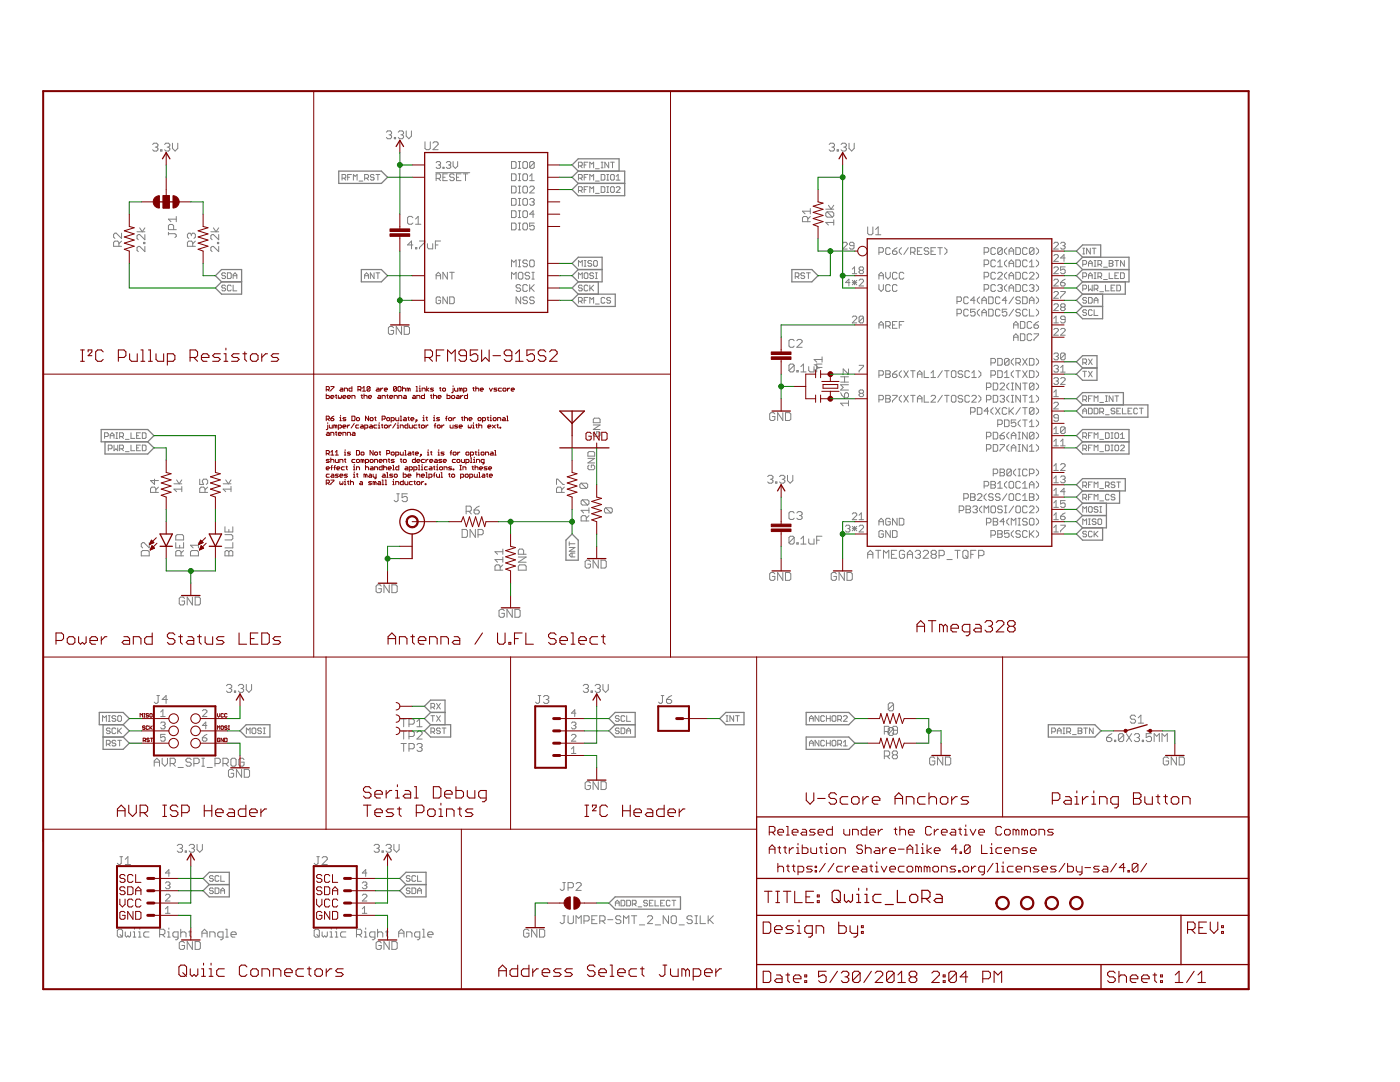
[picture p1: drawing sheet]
<svg xmlns="http://www.w3.org/2000/svg" width="279mm" height="216mm" viewBox="0 0 279 216" stroke-linecap="round" stroke-linejoin="round" font-family="sans-serif">
<g fill="none" stroke="#808080" stroke-width=".2">
<path d="M30.5 28.8l.2-.2h.6l.2 .2v.3l-.2 .3M31 29.4h.3M31.3 29.4l.2 .2v.3l-.2 .2h-.6l-.2-.2M32 29.9h.3v.2h-.3zM32.9 28.8l.2-.2h.5l.3 .2v.3l-.3 .3M33.4 29.4h.2M33.6 29.4l.3 .2v.3l-.3 .2h-.5l-.2-.2M34.4 28.6v1l.5 .5 .6-.5v-1M68.3 35.6h.5l.2-.2v-.4l-.2-.2h-.5v1.1M68.6 35.6l.4 .3M69.4 35.4h.4M70.1 34.8h-.7v1.1"/>
<path d="M70.5 35.9v-1.1l.4 .4 .4-.4v1.1M71.6 36.1h.8M72.8 35.6h.5l.2-.2v-.4l-.2-.2h-.5v1.1M73.2 35.6l.3 .3M74.7 35l-.2-.2h-.4l-.2 .2 .2 .4h.4l.2 .2-.2 .3h-.4l-.2-.1M75 34.8h.8M75.4 34.8v1.1M77.1 26.4l.3-.3h.5l.2 .3v.2l-.2 .3M77.6 26.9h.3M77.9 26.9l.2 .3v.2l-.2 .3h-.5l-.3-.3M78.7 27.4h.3v.3h-.3zM79.5 26.4l.2-.3h.6l.2 .3v.2l-.2 .3"/>
<path d="M80 26.9h.3M80.3 26.9l.2 .3v.2l-.2 .3h-.6l-.2-.3M81.1 26.1v1.1l.5 .5 .5-.5v-1.1M84.8 28.3v1.3l.3 .3h.5l.3-.3v-1.3M86.4 28.6l.3-.3h.5l.2 .3v.2l-1 1.1h1M87 34.5h6.7M87 32.5l.2-.3h.5l.2 .3v.2l-.2 .2M87 35.6h.7l.2-.2v-.5l-.2-.2h-.7v1.3M87.5 32.9h.2M87.5 35.6l.4 .4M87.7 32.9l.2 .2v.3l-.2 .2h-.5l-.2-.2M88.4 33.4h.2v.2h-.2z"/>
<path d="M88.4 35.4h.4M89.1 32.5l.2-.3h.4l.3 .3v.2l-.3 .2M89.3 34.7h-.9v1.3h.9M89.5 32.9h.2M89.7 32.9l.3 .2v.3l-.3 .2h-.4l-.2-.2M90.4 32.2v.9l.5 .5 .4-.5v-.9M90.7 34.9l-.3-.2h-.4l-.3 .2v.3l.3 .2h.4l.3 .4-.3 .2h-.4l-.3-.2M91.1 35.4h.4M92 34.7h-.9v1.3h.9M92.5 34.7h.9M92.9 34.7v1.3M102.1 32.2h.7l.2 .3v.9l-.2 .2h-.7z"/>
<path d="M102.1 34.7h.7l.2 .2v.9l-.2 .2h-.7zM102.1 37.1h.7l.2 .3v.9l-.2 .2h-.7zM102.1 39.6h.7l.2 .2v.9l-.2 .3h-.7zM103.4 32.2h.5M103.4 33.6h.5M103.4 34.7h.5M103.4 36h.5M103.4 38.5h.5M103.4 37.1h.5M103.4 39.6h.5M103.7 32.2v1.4M103.7 34.7v1.3"/>
<path d="M103.7 37.1v1.4M103.7 39.6v1.4M104.4 32.5l.2-.3h.4l.3 .3v.9l-.3 .2h-.4l-.2-.2zM104.6 34.7h.4l.3 .2v.9l-.3 .2h-.4l-.2-.2v-.9zM104.6 37.1h.4l.3 .3v.9l-.3 .2h-.4l-.2-.2v-.9zM104.6 39.6h.4l.3 .2v.9l-.3 .3h-.4l-.2-.3v-.9zM105.7 36h.9M105.7 37.4l.2-.3h.5l.2 .3v.2l-.9 .9h.9M105.7 39.8l.2-.2h.5l.2 .2-.2 .5M105.7 35.2l.5-.5v1.3M106.6 32.5l-.2-.3h-.5l-.2 .3v.9M106.6 32.5v.9l-.2 .2h-.5l-.2-.2"/>
<path d="M106.6 32.5l-.9 .9M115.4 33.1h.6l.2-.2v-.4l-.2-.1h-.6v1.1M115.4 35.6h.6l.2-.2v-.4l-.2-.2h-.6v1.1M115.4 38h.6l.2-.2v-.4l-.2-.1h-.6v1.1M115.8 33.1l.4 .4M115.8 35.6l.4 .3M115.8 38l.4 .4M116.6 32.9h.3M116.6 35.4h.3M116.6 37.8h.3M117.3 32.4h-.7v1.1M117.3 34.8h-.7v1.1"/>
<path d="M117.3 37.3h-.7v1.1M117.7 33.5v-1.1l.4 .3 .4-.3v1.1M117.7 35.9v-1.1l.4 .4 .4-.4v1.1M117.7 38.4v-1.1l.4 .3 .4-.3v1.1M118.8 36.1h.8M118.8 33.7h.8M118.8 38.6h.8M120 34.8h.5l.2 .2v.8l-.2 .1h-.5zM120 37.3h.5l.2 .1v.8l-.2 .2h-.5zM120 32.4h.4M120 33.5h.4M120.2 32.4v1.1"/>
<path d="M121.1 34.8h.4M121.1 35.9h.4M121.1 37.3h.4M121.1 38.4h.4M121.3 34.8v1.1M121.3 37.3v1.1M121.5 32.4v1.1l-.8-1.1v1.1M121.9 37.4l.1-.1h.4l.2 .1v.8l-.2 .2h-.4l-.1-.2zM121.9 35l.1-.2h.4l.2 .2v.8l-.2 .1h-.4l-.1-.1zM121.9 32.4h.7M122.2 32.4v1.1M123 37.4l.2-.1h.3l.2 .1v.2l-.7 .8h.7"/>
<path d="M123 35.9h.7M123 35.2l.4-.4v1.1M165.5 28.8l.2-.2h.6l.2 .2v.3l-.2 .3M166 29.4h.3M166.3 29.4l.2 .2v.3l-.2 .2h-.6l-.2-.2M167.1 29.9h.2v.2h-.2zM167.9 28.8l.2-.2h.5l.3 .2v.3l-.3 .3M168.4 29.4h.2M168.6 29.4l.3 .2v.3l-.3 .2h-.5l-.2-.2M169.4 28.6v1l.6 .5 .5-.5v-1M23.7 49.1v-.7l-.2-.3h-.6l-.2 .3v.7h1.6M24.3 46.5v1.1l-1.1-1.1h-.3l-.2 .3v.5l.2 .3"/>
<path d="M24.3 48.1l-.6 .5M27.3 46.2h1.6M27.9 45.5l.5 .7 .5-.7M28.7 48.4h.2v.2h-.2zM28.9 46.8v1l-1-1h-.3l-.3 .3v.5l.3 .2M28.9 49.2v1l-1-1h-.3l-.3 .2v.6l.3 .2M33.6 46.6h1.3l.3 .3v.3l-.3 .2M33.6 46.4v.5M34.6 45.8v-.8l-.2-.2h-.5l-.3 .2v.8h1.6M35.2 43.2v1M35.2 43.7h-1.6l.5 .5M38.2 46.8v.3"/>
<path d="M38.2 46.8l.3-.3h.2l.3 .3v.5l-.3 .3M38.2 46.8l-.3-.3h-.2l-.3 .3v.5l.3 .3M38.5 49.1v-.7l-.3-.3h-.5l-.3 .3v.7h1.6M39 48.1l-.5 .5M42.1 46.2h1.5M42.6 45.5l.5 .7 .5-.7M43.4 48.4h.2v.2h-.2zM43.6 49.2v1l-1-1h-.3l-.2 .2v.6l.2 .2M43.6 46.8v1l-1-1h-.3l-.2 .3v.5l.2 .2M45 54.6l-.2-.2h-.4l-.1 .4 .1 .2h.4l.2 .4-.2 .2h-.4l-.1-.2M45 57.1l-.2-.2h-.4l-.1 .4 .1 .2h.4l.2 .3-.2 .2h-.4l-.1-.2M45.4 54.4h.6l.1 .2v.8l-.1 .2h-.6z"/>
<path d="M46.1 57.1l-.1-.2h-.4l-.2 .2v.7l.2 .2h.4l.1-.2M46.5 55h.8M46.5 56.9v1.1h.8M46.5 55.6v-.8l.4-.4 .4 .4v.8M72.8 55h.7M72.8 55.6v-.8l.4-.4 .3 .4v.8M74.7 54.4v1.2l-.8-1.2v1.2M75 54.4h.8M75.4 54.4v1.2M82.4 48.9h-1.1l.8-.8v1.6M82.4 43.4l-.3-.2h-.5l-.3 .2v1.1l.3 .2h.5l.3-.2M82.9 49.4h.3v.3h-.3z"/>
<path d="M82.9 44.7h1.1M82.9 43.7l.6-.5v1.5M83.7 48.1h1.1v.2l-1.1 1.1v.3M85.3 48.6v.8l.3 .3h.8v-1.1M86.9 48.9h.5M87 55h.9M87 55.7v-.9l.5-.5 .4 .5v.9M87.9 48.1h-1v1.6M87.9 59.5l-.2-.3h-.5l-.2 .3v.9l.2 .2h.5l.2-.2v-.5h-.4M89.3 54.3v1.4l-.9-1.4v1.4M89.3 59.2v1.4l-.9-1.4v1.4M89.7 54.3h1"/>
<path d="M89.7 59.2h.7l.3 .3v.9l-.3 .2h-.7zM90.2 54.3v1.4M102.1 42.1h.7l.2 .2v.9l-.2 .2h-.7zM102.1 44.5h.7l.2 .2v.9l-.2 .3h-.7zM102.1 53.2v-1.3l.5 .4 .4-.4v1.3M102.1 55.7v-1.4l.5 .5 .4-.5v1.4M103.4 54.6l.3-.3h.4l.3 .3v.9l-.3 .2h-.4l-.3-.2zM103.4 53.2h.5M103.4 51.9h.5M103.4 41h.5M103.4 43.4h.5M103.4 42.1h.5"/>
<path d="M103.4 45.9h.5M103.4 44.5h.5M103.7 42.1v1.3M103.7 44.5v1.4M103.7 51.9v1.3M103.9 57l-.2-.2h-.5l-.2 .2 .2 .5h.5l.2 .2-.2 .4h-.5l-.2-.2M103.9 59.2v1.4l-.9-1.4v1.4M104.6 42.1h.4l.3 .2v.9l-.3 .2h-.4l-.2-.2v-.9zM104.6 44.5h.4l.3 .2v.9l-.3 .3h-.4l-.2-.3v-.9zM105.3 57l-.3-.2h-.4l-.2 .2v.9l.2 .2h.4l.3-.2M105.3 52.1l-.3-.2h-.4l-.2 .4 .2 .3h.4l.3 .4-.3 .2h-.4l-.2-.2M105.3 59.5l-.3-.3h-.4l-.2 .5 .2 .2h.4l.3 .5-.3 .2h-.4l-.2-.2"/>
<path d="M105.7 54.6l-.2-.3h-.5l-.2 .5 .2 .2h.5l.2 .5-.2 .2h-.5l-.2-.2M105.7 52.1l.2-.2h.5l.2 .2v.9l-.2 .2h-.5l-.2-.2zM105.7 56.8v1.3M105.9 57.5l.7 .6M106.2 54.3h.4M106.2 55.7h.4M106.2 40.3h.2M106.4 40.3l.2 .2-.2 .5h-.5l-.2-.3M106.4 54.3v1.4M106.6 59.5l-.2-.3h-.5l-.2 .5 .2 .2h.5l.2 .5-.2 .2h-.5l-.2-.2M106.6 44.5h-.9v.7l.7-.2 .2 .2v.4l-.2 .3h-.5l-.2-.3M106.6 42.7h-.9l.7-.6v1.3"/>
<path d="M106.6 56.8l-.9 .9M115.4 53.1v-1.1l.4 .4 .4-.4v1.1M115.4 55.6v-1.2l.4 .4 .4-.4v1.2M116.2 57.1l-.2-.2h-.4l-.2 .4 .2 .2h.4l.2 .3-.2 .2h-.4l-.2-.2M116.6 59.9h.3M116.6 54.6l.2-.2h.3l.2 .2v.8l-.2 .2h-.3l-.2-.2zM116.6 53.1h.3M116.6 52h.3M116.8 52v1.1M117.3 57.1l-.2-.2h-.3l-.2 .2v.7l.2 .2h.3l.2-.2M117.3 59.4h-.7v1.1M117.7 56.9v1.1"/>
<path d="M117.9 57.5l.6 .5M118.1 52.2l-.2-.2h-.4l-.2 .2 .2 .4h.4l.2 .1-.2 .4h-.4l-.2-.2M118.5 54.6l-.2-.2h-.4l-.2 .2 .2 .4h.4l.2 .2-.2 .4h-.4l-.2-.2M118.5 52.2l.2-.2h.3l.2 .2v.7l-.2 .2h-.3l-.2-.2zM118.5 56.9l-.8 .8M118.8 54.4h.4M118.8 55.6h.4M119 54.4v1.2M120.7 59.5l-.2-.1h-.3l-.2 .1v.8l.2 .2h.3l.2-.2M121.9 59.5l-.2-.1h-.4l-.2 .1 .2 .4h.4l.2 .2-.2 .4h-.4l-.2-.2M158.7 55.2h.6l.1-.2v-.4l-.1-.2h-.6v1.2M159.1 55.2l.3 .4"/>
<path d="M160.6 54.6l-.2-.2h-.4l-.2 .4 .2 .2h.4l.2 .4-.2 .2h-.4l-.2-.2M161 54.4h.7M161.2 44.2v-.7l-.3-.3h-.5l-.3 .3v.7h1.6M161.3 54.4v1.2M161.7 43.2l-.5 .5M161.7 42.1h-1.6l.6 .6M161.7 41.6v1.1M164.8 41.7h1.6M165.1 42.3h1l.3 .2v.6l-.3 .2M165.1 42.3l-.3 .2v.6l.3 .2h1M165.1 42.3l1 1M165.3 41l.6 .7 .5-.7"/>
<path d="M166.4 44.4h-1.6l.5 .5M166.4 43.9v1M168.2 48.6l.2-.3h.4l.3 .3v.2l-.9 .9h.9M169.6 56.4h-.9l.7-.7v1.4M170.1 53.7l.4-.4v1.3M170.1 56.4h.9M170.1 55.9l.9 .9M170.1 54.6h.9M170.4 49h-.6l-.3-.2 .3-.5h.4l.2 .3v.9l-.2 .2h-.4l-.3-.2M170.5 55.9v.9M171 55.9l-.9 .9M171.4 55.9l.3-.2h.4l.2 .2v.3l-.9 .9h.9"/>
<path d="M171.7 53.9l-.3-.2 .3-.4h.4l.2 .2-.2 .4M171.7 53.9l-.3 .3 .3 .4h.4l.2-.2-.2-.5M171.7 53.9h.4M173.2 45.3v1.3l.2 .2h.5l.3-.2v-1.3M174.8 45.8l.5-.5v1.5M174.8 46.8h1M175.4 50.3h.7l.2-.2v-.4l-.2-.3h-.7v1.4M175.4 55.7v-.9l.5-.5 .4 .5v.9M175.4 56.8v.9l.5 .4 .4-.4v-.9M175.4 55h.9M176.8 54.3v.9l.4 .5 .5-.5v-.9M177.7 49.7l-.3-.3h-.4l-.2 .3v.8l.2 .3h.4l.3-.3"/>
<path d="M177.7 57l-.3-.2h-.4l-.2 .2v.9l.2 .2h.4l.3-.2M178.1 50.1h.7l.2 .4-.2 .3h-.4l-.3-.3zM179 54.6l-.2-.3h-.4l-.3 .3v.9l.3 .2h.4l.2-.2M179 57l-.2-.2h-.4l-.3 .2v.9l.3 .2h.4l.2-.2M179 49.4l-.9 .7M179.9 49.4l-.4 .5v.4l.4 .5M180.4 54.6l-.3-.3h-.4l-.2 .3v.9l.2 .2h.4l.3-.2M181.3 49.4l-.9 1.4M181.7 50.3h.7l.2-.2v-.4l-.2-.3h-.7v1.4M182.2 50.3l.4 .5M183.1 50.1h.4M184 49.4h-.9v1.4h.9"/>
<path d="M185.4 49.7l-.3-.3h-.4l-.3 .3 .3 .4h.4l.3 .2-.3 .5h-.4l-.3-.3M185.8 50.1h.4M186.7 49.4h-.9v1.4h.9M187.2 49.4h.9M187.6 49.4v1.4M188.5 49.4l.5 .5v.4l-.5 .5M193.3 59.5l-.3-.3h-.4l-.3 .3v.9l.3 .2h.4l.3-.2M194.6 59.9h-.9l.7-.7v1.4M195.5 59.2l-.4 .5v.5l.4 .4M196 59.9h.8M196.4 57.7h.7l.2-.2v-.5l-.2-.2h-.7v1.3M196.4 55.2h.7l.2-.2v-.4l-.2-.3h-.7v1.4"/>
<path d="M196.4 50.3h.7l.2-.2v-.4l-.2-.3h-.7v1.4M196.4 52.8h.7l.2-.2v-.5l-.2-.2h-.7v1.3M197.3 59.2h.7l.2 .3v.9l-.2 .2h-.7zM198.7 54.6l-.3-.3h-.4l-.2 .3v.9l.2 .2h.4l.3-.2M198.7 49.7l-.3-.3h-.4l-.2 .3v.8l.2 .3h.4l.3-.3M198.7 52.1l-.3-.2h-.4l-.2 .2v.9l.2 .2h.4l.3-.2M198.7 57l-.3-.2h-.4l-.2 .2v.9l.2 .2h.4l.3-.2M199.1 54.6l.2-.3h.5l.2 .3v.2l-.9 .9h.9M199.1 57l.2-.2h.5l.2 .2-.2 .5M199.1 53.2h.9M199.1 52.3l.5-.4v1.3M199.6 59.5l-.3-.3h-.4l-.2 .3v.9l.2 .2h.4l.3-.2"/>
<path d="M199.6 57.5h.2M199.8 57.5l.2 .2-.2 .4h-.5l-.2-.2M200 49.7l-.2-.3h-.5l-.2 .3v.8M200 49.7v.8l-.2 .3h-.5l-.2-.3M200 49.7l-.9 .8M200.9 49.4l-.4 .5v.4l.4 .5M200.9 51.9l-.4 .4v.5l.4 .4M200.9 54.3l-.4 .5v.4l.4 .5M200.9 56.8l-.4 .4v.5l.4 .4M200.9 59.9h-.9l.7-.7v1.4M201.4 50.8v-.9l.4-.5 .5 .5v.9M201.4 53.2v-.9l.4-.4 .5 .4v.9"/>
<path d="M201.4 55.7v-.9l.4-.5 .5 .5v.9M201.4 58.1v-.9l.4-.4 .5 .4v.9M201.4 55h.9M201.4 57.5h.9M201.4 52.6h.9M201.4 50.1h.9M202.3 59.2l-.9 1.4M202.7 56.8h.7l.2 .2v.9l-.2 .2h-.7zM202.7 49.4h.7l.2 .3v.8l-.2 .3h-.7zM202.7 51.9h.7l.2 .2v.9l-.2 .2h-.7zM202.7 54.3h.7l.2 .3v.9l-.2 .2h-.7zM203.6 59.5l-.2-.3h-.4l-.3 .5 .3 .2h.4l.2 .5-.2 .2h-.4l-.3-.2"/>
<path d="M204.1 59.2h.7l.2 .3v.9l-.2 .2h-.7zM205 49.7l-.2-.3h-.5l-.2 .3v.8l.2 .3h.5l.2-.3M205 52.1l-.2-.2h-.5l-.2 .2v.9l.2 .2h.5l.2-.2M205 54.6l-.2-.3h-.5l-.2 .3v.9l.2 .2h.5l.2-.2M205 57l-.2-.2h-.5l-.2 .2v.9l.2 .2h.5l.2-.2M205.4 57l.3-.2h.4l.3 .2-.3 .5M205.4 54.6l.3-.3h.4l.3 .3v.2l-1 .9h1M205.4 53.2h1M205.4 52.3l.5-.4v1.3M205.4 59.9h1M205.9 57.5h.2M206.1 57.5l.3 .2-.3 .4h-.4l-.3-.2"/>
<path d="M206.4 49.7l-.3-.3h-.4l-.3 .3v.8M206.4 49.7v.8l-.3 .3h-.4l-.3-.3M206.4 49.7l-1 .8M206.8 49.4l.5 .5v.4l-.5 .5M206.8 51.9l.5 .4v.5l-.5 .4M206.8 54.3l.5 .5v.4l-.5 .5M206.8 56.8l.5 .4v.5l-.5 .4M206.8 59.2l.5 .5v.5l-.5 .4M210.3 48.6l.2-.3h.5l.2 .3v.2l-.9 .9h.9M210.3 55.9l.2-.2h.5l.2 .2v.3l-.9 .9h.9M210.3 53.5l.2-.2h.5l.2 .2v.2l-.9 .9h.9M210.3 51l.2-.2h.5l.2 .2v.2l-.9 1h.9"/>
<path d="M210.3 58.4l.2-.2h.5l.2 .2v.2l-.9 .9h.9M211.7 48.6l.2-.3h.4l.3 .3-.3 .4M211.7 56.4h.6l.3 .4-.3 .3h-.4l-.2-.3zM211.7 58.2h.9v.2l-.9 .9v.2M212.1 49h.2M212.3 49l.3 .3-.3 .4h-.4l-.2-.2M212.6 53.3h-.9v.6l.4-.2h.2l.3 .2v.5l-.3 .2h-.4l-.2-.2M212.6 51.5h-.9l.6-.7v1.4M212.6 55.7l-.9 .7M216.1 57.7h.6l.2-.2v-.4l-.2-.2h-.6v1.1M216.1 52.7h.6l.2-.1v-.4l-.2-.2h-.6v1.1M216.1 55.2h.6l.2-.2v-.4l-.2-.2h-.6v1.2"/>
<path d="M216.1 50.7h.4M216.1 49.5h.4M216.3 49.5v1.2M216.9 59.5l-.2-.1h-.4l-.2 .3 .2 .2h.4l.2 .4-.2 .2h-.4l-.2-.2M217.2 55h.8M217.2 52.6h.8M217.2 53.1v-.7l.4-.4 .4 .4v.7M217.2 55.6v-.8l.4-.4 .4 .4v.8M217.2 56.9v1.1l.4-.3 .4 .3v-1.1M217.2 59.4h.6l.2 .1v.8l-.2 .2h-.6zM217.6 49.5v1.2l-.7-1.2v1.2M218 49.5h.7"/>
<path d="M218.4 59.9h.7M218.4 57.7h.5l.2-.2v-.4l-.2-.2h-.5v1.1M218.4 53.1h.3M218.4 52h.3M218.4 54.4h.3M218.4 55.6h.3M218.4 49.5v1.2M218.5 52v1.1M218.5 54.4v1.2M218.7 57.7l.4 .3M219.1 55.2h.6l.2-.2v-.4l-.2-.2h-.6v1.2M219.1 52.7h.6l.2-.1v-.4l-.2-.2h-.6v1.1"/>
<path d="M219.5 58.2h.7M219.5 55.2l.4 .4M219.5 52.7l.4 .4M220.2 55.8h.8M220.2 53.3h.8M220.6 56.9v1.1h.8M221.4 52h.5l.2 .2-.2 .4 .2 .3-.2 .2h-.5zM221.4 52.6h.5M221.4 54.4v1.2h.7M221.7 57.5h.4M222.5 55h.4M222.5 52h.7"/>
<path d="M222.5 56.9h-.8v1.1h.8M222.9 56.9h.5l.2 .2v.7l-.2 .2h-.5zM222.9 52v1.1M223.2 54.4h-.7v1.2h.7M223.6 54.4h.6l.2 .2v.8l-.2 .2h-.6zM224.4 52v1.1l-.8-1.1v1.1M78.5 65.4l-.2-.2h-.5l-.3 .2v1.1l.3 .2h.5l.2-.2v-.6h-.5M80.1 65.2v1.5l-1-1.5v1.5M80.7 65.2h.7l.3 .2v1.1l-.3 .2h-.7zM115.4 60.1h.6l.2-.2v-.4l-.2-.1h-.6v1.1M115.8 60.1l.4 .4M117.7 60.5v-1.1l.4 .3 .4-.3v1.1"/>
<path d="M118.8 60.7h.8M158.5 68l-.3-.3h-.5l-.2 .3v1l.2 .3h.5l.3-.3M158.5 72.9l-.3-.3h-.5l-.2 .3v1M158.5 72.9v1l-.3 .3h-.5l-.2-.3M158.5 72.9l-1 1M159 73.9h.3v.3h-.3zM159 68l.3-.3h.5l.3 .3v.2l-1.1 1.1h1.1M159.8 74.2h1.1M159.8 73.2l.5-.6v1.6M161.4 73.2v.7l.3 .3h.8v-1M162.5 72.8h.3l.5 .5M163 73.4h.5"/>
<path d="M163.3 73.3l-.5 .5h-.3M163.3 73.3h.8M164 72.6h-1v1.6M164.1 71.7h-1.6l.5 .6M164.1 71.2v1.1M167.8 78.4l.2 .5 .6 .5M167.8 76.2h1.5M167.8 75.2h1.5M168.6 78.6l.2-.2h.3l.2 .2v.5l-.2 .3h-.5zM168.6 75.2v1M169.3 73.6v1.1l-1-1.1v1.1M169.3 79.9v1.1"/>
<path d="M169.3 76.8h-1.5l.5 .5-.5 .5h1.5M170.1 63.3l.2-.2h.5l.2 .2v.2l-.9 .9h.9M171.4 72.9h.9v.2l-.9 .9v.3M171.7 78.5l-.3-.2v-.3l.3-.2h.4l.2 .2-.2 .5M171.7 78.5l-.3 .2v.2l.3 .2h.4l.2-.2v-.2l-.2-.2M171.7 78.5h.4M172.3 63.3v.9l-.2 .2h-.4l-.3-.2M172.3 63.3l-.2-.2h-.4l-.3 .2v.9M172.3 63.3l-.9 .9M175.4 65.5v-.9l.5-.4 .4 .4v.9M175.4 74.9h.7l.2-.2v-.5l-.2-.2h-.7v1.3M175.4 79.8h.7l.2-.2v-.5l-.2-.2h-.7v1.3"/>
<path d="M175.4 64.8h.9M176.8 78.9h.6l.3 .2v.2l-.3 .3 .3 .2v.2l-.3 .2h-.6zM176.8 65h.6l.3-.2v-.4l-.3-.2h-.6v1.3M176.8 74h.6l.3 .2v.2l-.3 .3 .3 .2v.2l-.3 .2h-.6zM176.8 79.6h.6M176.8 74.7h.6M177.2 65l.5 .5M178.1 74.7h.7l.2 .2v.2l-.2 .2h-.4l-.3-.2zM178.1 78.9h.9v.2l-.9 .9v.2M178.1 64.8h.5M179 64.2h-.9v1.3h.9M179 74l-.4 .2-.5 .5"/>
<path d="M179.5 64.8h.4M179.9 78.9l-.4 .4v.5l.4 .4M179.9 74l-.4 .4v.5l.4 .4M180.4 64.2h-.9v1.3M180.4 78.9l.9 1.3M180.4 74l.9 1.3M181.3 78.9l-.9 1.3M181.3 74l-.9 1.3M181.7 78.9h.9M181.7 74h.9M182.2 74v1.3M182.2 78.9v1.3"/>
<path d="M183.1 79.6h.9M183.1 75.3v-.9l.4-.4 .5 .4v.9M183.1 74.7h.9M184.4 78.9v1.3h1M184.4 74v1.3h1M185.8 79.1l.2-.2h.5l.2 .2v.2l-.9 .9h.9M185.8 75.3h.9M185.8 74.4l.4-.4v1.3M188.1 78.9l-.9 1.3M188.1 74l-.9 1.3M188.5 78.9h.9M188.5 74h.9"/>
<path d="M189 74v1.3M189 78.9v1.3M189.9 79.1l.2-.2h.4l.3 .2v.9l-.3 .2h-.4l-.2-.2zM189.9 74.2l.2-.2h.4l.3 .2v.9l-.3 .2h-.4l-.2-.2zM191 60.2h.7l.2-.3v-.4l-.2-.3h-.7v1.4M191 62.6h.7l.2-.2v-.5l-.2-.2h-.7v1.4M192.1 74.2l-.2-.2h-.4l-.3 .2v.2l.3 .3h.4l.2 .2v.2l-.2 .2h-.4l-.3-.2M192.1 79.1l-.2-.2h-.4l-.3 .2v.2l.3 .3h.4l.2 .2v.2l-.2 .2h-.4l-.3-.2M193.3 61.9l-.3-.2h-.4l-.3 .2v.9l.3 .3h.4l.3-.3M193.5 79.1l-.2-.2h-.5l-.2 .2v.9l.2 .2h.5l.2-.2M193.5 74.2l-.2-.2h-.5l-.2 .2v.9l.2 .2h.5l.2-.2M194 79.1l.2-.2h.4l.2 .2v.2l-.8 .9h.8"/>
<path d="M194 75.3h.8M194 74.4l.4-.4v1.3M194.6 61.7h-.9v.7l.7-.3 .2 .3v.4l-.2 .3h-.5l-.2-.3M195.3 78.9l.4 .4v.5l-.4 .4M195.3 74l.4 .4v.5l-.4 .4M195.5 61.7l-.4 .4v.5l.4 .5M196 60.6v-.9l.4-.5 .4 .5v.9M196 63.1v-1l.4-.4 .4 .4v1M196 62.4h.8M196.9 77.3h.6l.3-.2v-.5l-.3-.2h-.6v1.4M196.9 79.8h.6l.3-.2v-.5l-.3-.2h-.6v1.3M197.3 61.7h.7l.2 .2v.9l-.2 .3h-.7z"/>
<path d="M197.8 72.4h.6l.3-.2v-.5l-.3-.2h-.6v1.4M197.8 74.9h.6l.3-.2v-.5l-.3-.2h-.6v1.3M198.2 76.4h.7l.2 .2v1l-.2 .2h-.7zM198.2 78.9h.7l.2 .2v.9l-.2 .2h-.7zM199.1 71.5h.7l.2 .2v.9l-.2 .3h-.7zM199.1 74h.7l.2 .2v.9l-.2 .2h-.7zM199.6 61.9l-.3-.2h-.4l-.2 .2v.9l.2 .3h.4l.3-.3M199.6 76.6l.2-.2h.5l.2 .2v.3l-.9 .9h.9M199.6 79.1l.2-.2h.5l.2 .2-.2 .5M200 79.6h.3M200.3 79.6l.2 .2-.2 .4h-.5l-.2-.2M200.5 75.3h.9"/>
<path d="M200.5 74.4l.4-.4v1.3M200.9 61.7h-.9v.7l.7-.3 .2 .3v.4l-.2 .3h-.4l-.3-.3M201.4 71.7l-.3-.2h-.4l-.2 .2v.9M201.4 71.7v.9l-.3 .3h-.4l-.2-.3M201.4 76.4l-.5 .5v.4l.5 .5M201.4 78.9l-.5 .4v.5l.5 .4M201.4 71.7l-.9 .9M201.8 78.9h.5M201.8 76.4h.5M201.8 77.8h.5M202.1 76.4v1.4M202.1 78.9v1.3"/>
<path d="M202.3 71.5l-.5 .5v.4l.5 .5M202.3 74l-.5 .4v.5l.5 .4M202.3 64.8h.9M202.3 65.5v-.9l.4-.4 .5 .4v.9M202.3 68v-.9l.4-.5 .5 .5v.9M202.3 67.3h.9M202.3 61.7l-.9 1.4M202.7 72.4h.7l.2-.2v-.5l-.2-.2h-.7v1.4M202.7 74h.9M203.2 74v1.3M203.2 72.4l.4 .5M203.6 61.9l-.2-.2h-.4l-.3 .4 .3 .3h.4l.2 .2v.2l-.2 .3h-.4l-.3-.3"/>
<path d="M203.6 76.4v1.4l-.9-1.4v1.4M203.6 78.9v1.3l-.9-1.3v1.3M203.6 64.2h.7l.2 .2v.9l-.2 .2h-.7zM203.6 66.6h.7l.2 .2v.9l-.2 .3h-.7zM204.1 78.9h.9M204.1 76.4h.9M204.1 74l.9 1.3M204.1 71.5l.9 1.4M204.6 76.4v1.4M204.6 78.9v1.3M205 61.9l-.2-.2h-.5l-.2 .2v.9l.2 .3h.5l.2-.3M205 74l-.9 1.3"/>
<path d="M205 71.5l-.9 1.4M205.4 60.6v-.9l.5-.5 .5 .5v.9M205.4 61.7v1.4h1M205.4 71.5h.7l.3 .2v.9l-.3 .3h-.7zM205.4 74h.7l.3 .2v.9l-.3 .2h-.7zM205.4 79.3l.5-.4v1.3M205.9 64.4l-.2-.2h-.5l-.2 .2v.9l.2 .2h.5l.2-.2M205.9 66.8l-.2-.2h-.5l-.2 .2v.9l.2 .3h.5l.2-.3M206.4 76.6l-.3-.2h-.4l-.3 .2v1M206.4 64.8h.6l.3 .2v.3l-.3 .2h-.4l-.2-.2zM206.4 66.6h.9v.2l-.9 .9v.3M206.4 76.6v1l-.3 .2h-.4l-.3-.2"/>
<path d="M206.4 76.6l-1 1M206.8 61.7l.5 .4v.5l-.5 .5M206.8 71.5l.5 .5v.4l-.5 .5M206.8 74l.5 .4v.5l-.5 .4M206.8 76.4l.5 .5v.4l-.5 .5M206.8 78.9l.5 .4v.5l-.5 .4M207.3 64.2l-.9 .6M210.3 63.5l.5-.4v1.3M210.3 78.3l.5-.5v1.3M210.3 79.1h.9M210.3 75.6l.2-.2h.5l.2 .2v.2l-.2 .2M210.3 73.1l.2-.2h.5l.2 .2v.2l-.2 .3"/>
<path d="M210.3 65.7l.2-.2h.5l.2 .2v.3l-.9 .9h.9M210.3 64.4h.9M210.3 60.9l.2-.3h.5l.2 .3v.2l-.9 .9h.9M210.3 70.7l.2-.3h.5l.2 .3v.2l-.2 .2M210.8 76h.2M210.8 73.6h.2M210.8 71.1h.2M211 71.1l.2 .2v.3l-.2 .2h-.5l-.2-.2M211 73.6l.2 .2v.2l-.2 .3h-.5l-.2-.3M211 76l.2 .2v.3l-.2 .2h-.5l-.2-.2M211.7 65.7l.2-.2h.4l.3 .2v.3l-.9 .9h.9M211.7 75.6l.2-.2h.4l.3 .2v.2l-.9 .9h.9"/>
<path d="M211.7 73.3l.4-.4v1.4M211.7 74.3h.9M211.9 61.3l-.2-.2 .2-.5h.4l.3 .3-.3 .4M211.9 61.3l-.2 .2v.2l.2 .3h.4l.3-.3v-.2l-.3-.2M211.9 61.3h.4M212.6 63.8h-.7l-.2-.3v-.2l.2-.2h.4l.3 .2v.9l-.3 .2h-.4l-.2-.2M212.6 70.7v.9l-.3 .2h-.4l-.2-.2M212.6 70.7l-.3-.3h-.4l-.2 .3v.9M212.6 70.7l-.9 .9M216.1 79.8h.6l.2-.2v-.4l-.2-.2h-.6v1.1M216.1 72.4h.6l.2-.2v-.4l-.2-.2h-.6v1.1M216.1 74.1h.8"/>
<path d="M216.5 79.8l.4 .3M216.5 72.4l.4 .3M216.5 74.1v1.1M216.9 62l-.2-.2h-.4l-.2 .4 .2 .2h.4l.2 .4-.2 .1h-.4l-.2-.1M217.2 79.6h.4M217.2 71.6l.8 1.1M217.2 74.1l.8 1.1M218 62l-.2-.2h-.4l-.2 .2v.8l.2 .1h.4l.2-.1M218 79h-.8v1.1M218 71.6l-.8 1.1M218 74.1l-.8 1.1M218.4 60.5v-.8l.3-.3 .4 .3v.8"/>
<path d="M218.4 61.8v1.1h.7M220.6 79h.4M220.8 79v1.1M222.1 79v1.1l-.7-1.1v1.1M222.5 79h.7M222.9 79v1.1M20.9 87.1h.5l.2-.2v-.3l-.2-.2h-.5v1.1M21.6 89.6h.6l.2-.2v-.4l-.2-.2h-.6v1.1M22 86.9h.8M22 87.5v-.8l.4-.3 .4 .3v.8M22.8 88.8v1.1l.3-.3 .4 .3v-1.1M23.1 86.4h.4"/>
<path d="M23.1 87.5h.4M23.3 86.4v1.1M23.9 87.1h.5l.2-.2v-.3l-.2-.2h-.5v1.1M23.9 89.6h.5l.2-.2v-.4l-.2-.2h-.5v1.1M24.3 89.6l.3 .3M24.3 87.1l.3 .4M25 90.1h.8M25 87.7h.8M26.1 86.4v1.1h.8M26.1 88.8v1.1h.8M27.3 89.4h.3M27.3 86.9h.3"/>
<path d="M28 88.8h-.7v1.1h.7M28 86.4h-.7v1.1h.7M28.4 88.8h.6l.1 .2v.7l-.1 .2h-.6zM28.4 86.4h.6l.1 .2v.7l-.1 .2h-.6zM30.8 95.6v1.1l-.8-.8h1.6M31.1 98.3v-.8l-.3-.3h-.5l-.3 .3v.8h1.6M31.6 97.2l-.5 .5M34.7 96.5h1.6M35.2 95.8l.6 .7 .5-.7M36.3 97.6h-1.6l.5 .5M36.3 97.1v1M39.9 95.6v1.1h.7l-.2-.8 .2-.3h.6l.2 .3v.5l-.2 .3"/>
<path d="M40.9 98.3v-.8l-.3-.3h-.5l-.2 .3v.8h1.5M41.4 97.2l-.5 .5M44.5 96.5h1.6M45 95.8l.6 .7 .5-.7M46.1 97.1v1M46.1 97.6h-1.6l.5 .5M79.2 98.5h.5M79.4 98.5v1.3l-.2 .3h-.3l-.2-.3M81.3 98.5h-1.1v.8l.6-.2h.2l.3 .2v.5l-.3 .3h-.5l-.3-.3M111.1 96.7v-1.1h.2l1.1 1.1h.2M112.1 98.3v-.8l-.3-.3h-.5l-.2 .3v.8h1.5M112.6 97.2l-.5 .5"/>
<path d="M116 96.4l-.3 .3v.5l.3 .3h1M116 96.4h1l.3 .3v.5l-.3 .3M116 96.4l1 1.1M116.2 99.7l-.2 .3v.5l.2 .3h1.1M116.2 99.7h1.1l.2 .3v.5l-.2 .3M116.2 99.7l1.1 1.1M117.3 91.5h1.4l-1.4 .9h1.4M117.6 92.8l-.3 .2v.5l.3 .2h.8l.3-.2v-.5l-.3-.2h-.4v.5M117.6 90.1h.8l.3 .2v.7h-1.4v-.7zM118.4 84.8h1.4l-1.4 .9h1.4M118.6 83.4h.9l.3 .3v.6h-1.4v-.6zM118.6 86.1l-.2 .3v.4l.2 .3h.9l.3-.3v-.4l-.3-.3h-.4v.5"/>
<path d="M153.2 95.1l.3-.3h.5l.3 .3v.3l-.3 .2M153.7 95.6h.3M154 95.6l.3 .3v.3l-.3 .2h-.5l-.3-.2M154.6 82.6l-.2-.3h-.5l-.3 .3v1.1l.3 .2h.5l.2-.2v-.6h-.5M154.8 96.2h.2v.2h-.2zM155.6 95.1l.3-.3h.5l.2 .3v.3l-.2 .2M156.1 95.6h.3M156.2 82.3v1.6l-1-1.6v1.6M156.4 95.6l.2 .3v.3l-.2 .2h-.5l-.3-.2M156.8 82.3h.7l.3 .3v1.1l-.3 .2h-.7zM157.2 94.8v1.1l.5 .5 .5-.5v-1.1M169.3 80.5h-1.5l.5 .5"/>
<path d="M183.1 80.2v-.9l.4-.4 .5 .4v.9M192.3 99.4h.7l.3-.2v-.5l-.3-.2h-.7v1.4M193.7 82.2h.7l.2-.2v-.4l-.2-.3h-.7v1.4M193.7 98.5h.7l.2 .2v.3l-.2 .2 .2 .2v.3l-.2 .2h-.7zM193.7 99.2h.7M195.1 98.7l.2-.2h.4l.3 .2v.3l-.9 .9h.9M195.1 81.3h.6l.3 .3v.9l-.3 .2h-.6zM196.4 97h.7l.2-.3v-.4l-.2-.2h-.7v1.3M196.8 98.5l-.4 .5v.4l.4 .5M196.9 89.6h.6l.3-.2v-.5l-.3-.2h-.6v1.3M196.9 87.1h.6l.3-.2v-.4l-.3-.2h-.6v1.3M197.3 82h-.9l.7-.7v1.4"/>
<path d="M197.8 96.1h.6l.3 .2v.2l-.3 .2 .3 .3v.2l-.3 .2h-.6zM197.8 96.7h.6M198.2 98.7l-.2-.2h-.5l-.2 .2v.3l.2 .2h.5l.2 .2v.3l-.2 .2h-.5l-.2-.2M198.2 81.3l-.4 .5v.4l.4 .5M198.2 86.3h.7l.2 .2v.9l-.2 .2h-.7zM198.2 88.7h.7l.2 .2v.9l-.2 .2h-.7zM198.2 94.5h.7l.2-.2v-.5l-.2-.2h-.7v1.4M198.7 81.3l.9 1.4M199.1 96.5l.5-.4v1.3M199.1 84.7h.7l.2-.2v-.5l-.2-.2h-.7v1.3M199.1 97.4h.9M199.6 98.7l-.3-.2h-.4l-.2 .2v.3l.2 .2h.4l.3 .2v.3l-.3 .2h-.4l-.2-.2"/>
<path d="M199.6 86.9h.7l.2 .5-.2 .2h-.5l-.2-.2zM199.6 88.7h.9v.2l-.9 .9v.2M199.6 93.6h.7l.2 .2v.3l-.2 .2 .2 .4-.2 .3h-.7zM199.6 94.3h.7M199.6 81.3l-.9 1.4M200.5 83.8h.6l.3 .2v.9l-.3 .2h-.6zM200.5 86.3l-.9 .6M200.9 81.6l-.2-.3h-.4l-.3 .3v.9l.3 .2h.4l.2-.2M200.9 96.1l-.4 .4v.5l.4 .4M200.9 98.5l-.9 1.4M201.4 81.3v1.4M201.4 86.3l-.5 .4v.4l.5 .5"/>
<path d="M201.4 88.7l-.5 .5v.4l.5 .4M201.6 96.1h.5l.2 .2v.9l-.2 .2h-.5l-.2-.2v-.9zM201.6 98.5h.5l.2 .2v1l-.2 .2h-.5l-.2-.2v-1zM201.6 82l.7 .7M201.8 87.6v-.9l.5-.4 .4 .4v.9M201.8 90v-.8l.5-.5 .4 .5v.8M201.8 93.8v.9l-.2 .3h-.5l-.2-.3M201.8 80.2h.5M201.8 93.8l-.2-.2h-.5l-.2 .2v.9M201.8 93.8l-.9 .9M201.8 89.4h.9M201.8 86.9h.9"/>
<path d="M202.3 81.3l-.9 .9M202.7 83.8h-.9v.7l.7-.3 .2 .3v.4l-.2 .2h-.4l-.3-.2M202.7 93.6l-.4 .5v.4l.4 .5M203.2 93.6h.4M203.2 95h.4M203.2 88.7h.4M203.2 90h.4M203.2 86.3h.4M203.2 87.6h.4M203.4 86.3v1.3M203.4 88.7v1.3M203.4 93.6v1.4"/>
<path d="M203.6 96.3l-.2-.2h-.4l-.3 .2v.9l.3 .2h.4l.2-.2M203.6 98.7l-.2-.2h-.4l-.3 .2v1l.3 .2h.4l.2-.2M203.6 83.8l-.4 .4v.5l.4 .4M203.6 81.3l-.9 1.4M204.1 99l.5-.5v1.4M204.1 99.9h.9M204.1 96.5l.5-.4v1.3M204.1 97.4h.9M204.1 83.8h.9M204.1 81.3h.9M204.6 81.3v1.4M204.6 83.8v1.3"/>
<path d="M205 86.3v1.3l-.9-1.3v1.3M205 88.7v1.3l-.9-1.3v1.3M205 93.8l-.2-.2h-.5l-.2 .2v.9l.2 .3h.5l.2-.3M205.4 94.5h.7l.3-.2v-.5l-.3-.2h-.7v1.4M205.4 97.4v-.9l.5-.4 .5 .4v.9M205.4 98.5h.7l.3 .2v.3l-.3 .2 .3 .2v.3l-.3 .2h-.7zM205.4 80.2h1M205.4 99.2h.7M205.4 96.7h1M205.4 90h1M205.4 89.2l.5-.5v1.3M205.4 84.2l.5-.4v1.3"/>
<path d="M205.4 85.1h1M206.4 81.6l-.3-.3h-.4l-.3 .3v.9M206.4 86.5l-.3-.2h-.4l-.3 .2v.9M206.4 81.6v.9l-.3 .2h-.4l-.3-.2M206.4 86.5v.9l-.3 .2h-.4l-.3-.2M206.4 86.5l-1 .9M206.4 81.6l-1 .9M206.8 81.3l.5 .5v.4l-.5 .5M206.8 83.8l.5 .4v.5l-.5 .4M206.8 86.3l.5 .4v.4l-.5 .5M206.8 88.7l.5 .5v.4l-.5 .4M206.8 93.6l.5 .5v.4l-.5 .5"/>
<path d="M206.8 96.1l.5 .4v.5l-.5 .4M206.8 98.5l.5 .5v.4l-.5 .5M210.3 85.6l.5-.4v1.3M210.3 88.1l.5-.5v1.4M210.3 93l.5-.5v1.4M210.3 95.4l.5-.4v1.3M210.3 97.9l.5-.5v1.4M210.3 98.8h.9M210.3 96.3h.9M210.3 93.9h.9M210.3 89h.9M210.3 86.5h.9"/>
<path d="M210.3 80.5l.2-.2h.5l.2 .2v.2l-.9 .9h.9M211.2 83.4h-.7l-.2-.2v-.3l.2-.2h.5l.2 .2v.9l-.2 .3h-.5l-.2-.3M211.7 92.8l.2-.3h.4l.3 .3v.2l-.9 .9h.9M211.7 95.2l.2-.2h.4l.3 .2v.2l-.3 .3M211.7 89h.9M211.7 88.1l.4-.5v1.4M212.1 95.7h.2M212.3 95.7l.3 .2v.2l-.3 .2h-.4l-.2-.2M212.6 85.4v.9l-.3 .2h-.4l-.2-.2M212.6 99.9h-.9v.7l.4-.2 .5 .2v.4l-.3 .2h-.4l-.2-.2M212.6 85.4l-.3-.2h-.4l-.2 .2v.9M212.6 98.1h-.9l.6-.7v1.4"/>
<path d="M212.6 85.4l-.9 .9M216.1 96.9h.6l.2-.2v-.3l-.2-.2h-.6v1.1M216.1 82.6v-.8l.4-.4 .4 .4v.8M216.1 82h.8M216.1 89.6h.6l.2-.2v-.4l-.2-.2h-.6v1.1M216.1 87.1h.6l.2-.2v-.3l-.2-.2h-.6v1.1M216.1 99.4h.6l.2-.2v-.4l-.2-.2h-.6v1.2M216.5 99.4l.4 .4M216.5 96.9l.4 .4M216.5 87.1l.4 .4M216.5 89.6l.4 .3M217.2 99.2h.4"/>
<path d="M217.2 96.7h.4M217.2 89.4h.4M217.2 86.9h.4M217.2 81.4h.6l.2 .2v.8l-.2 .2h-.6zM218 86.4h-.8v1.1M218 88.8h-.8v1.1M218 96.2h-.8v1.1M218 98.6h-.8v1.2M218.4 81.4h.5l.2 .2v.8l-.2 .2h-.5zM218.4 87.5v-1.1l.3 .3 .4-.3v1.1M218.4 80.1v-1.1l.3 .4 .4-.4v1.1M218.4 89.9v-1.1l.3 .4 .4-.4v1.1"/>
<path d="M218.4 97.3v-1.1l.3 .3 .4-.3v1.1M218.4 99.8v-1.2l.3 .4 .4-.4v1.2M219.5 82.2h.5l.2-.2v-.4l-.2-.2h-.5v1.2M219.5 90.1h.7M219.5 99.9h.7M219.5 97.5h.7M219.5 87.7h.7M219.5 80.3h.7M219.9 82.2l.3 .4M220.6 96.9h.6l.2-.2v-.3l-.2-.2h-.6v1.1M220.6 86.4h.6l.2 .2v.7l-.2 .2h-.6zM220.6 88.8h.6l.2 .2v.7l-.2 .2h-.6z"/>
<path d="M220.6 80.1h.4M220.6 82.8h.8M221 96.9l.4 .4M221.4 98.8l-.2-.2h-.4l-.2 .2v.8l.2 .2h.4l.2-.2M221.7 88.8h.4M221.7 89.9h.4M221.7 86.4h.4M221.7 87.5h.4M221.9 86.4v1.1M221.9 88.8v1.1M222.5 86.6l.2-.2h.4l.1 .2v.7l-.1 .2h-.4l-.2-.2zM222.5 89l.2-.2h.4l.1 .2v.7l-.1 .2h-.4l-.2-.2z"/>
<path d="M222.5 98.8l-.2-.2h-.4l-.2 .2 .2 .4h.4l.2 .2-.2 .4h-.4l-.2-.2M222.5 96.4l-.2-.2h-.4l-.2 .2 .2 .3h.4l.2 .2-.2 .4h-.4l-.2-.2M222.5 81.6l-.2-.2h-.4l-.2 .2 .2 .4h.4l.2 .2-.2 .4h-.4l-.2-.2M222.9 82h.3M222.9 96.2h.7M223.2 96.2v1.1M223.6 89l.2-.2h.4l.2 .2v.2l-.8 .7h.8M223.6 81.4h-.7v1.2h.7M223.6 87.5h.8M223.6 86.7l.4-.3v1.1M224 81.4v1.2h.8M225.1 82h.4"/>
<path d="M225.9 81.4h-.8v1.2h.8M227 81.6l-.2-.2h-.3l-.2 .2v.8l.2 .2h.3l.2-.2M227.4 81.4h.8M227.8 81.4v1.2M28.2 110.1l.3-.2h1l.3 .2v.8h-1.6zM29.8 108.3v1l-1.1-1h-.2l-.3 .2v.6l.3 .2M35.1 108.3v1h1.5v-1M35.1 107l.2-.3h1.1l.2 .3v.7h-1.5zM35.9 108.8v.5M36.1 110.9v-.8l-.2-.2h-.6l-.2 .2v.8h1.5M36.6 109.9l-.5 .5M36.8 119.4l-.2-.3h-.6l-.2 .3v1.1l.2 .2h.6l.2-.2v-.6h-.5"/>
<path d="M38 110.1l.3-.2h1l.3 .2v.8h-1.6zM38.4 119.1v1.6l-1-1.6v1.6M38.9 119.1h.8l.3 .3v1.1l-.3 .2h-.8zM39.6 108.3v1M39.6 108.8h-1.6l.5 .5M44.9 110.1l.2-.2h.3l.3 .2 .3-.2h.2l.3 .2v.8h-1.6zM44.9 105.1v1.1h1.6v-1.1M44.9 106.7h1.3l.3 .3v.5l-.3 .2h-1.3M45.7 105.6v.6M45.7 110.1v.8M46.5 108.3v1h-1.6M76.1 117l-.3-.3h-.5l-.2 .3v1l.2 .3h.5l.3-.3v-.5h-.5"/>
<path d="M77.7 116.7v1.6l-1.1-1.6v1.6M78.2 116.7h.8l.3 .3v1l-.3 .3h-.8zM92.2 105.6h.8l.3 .3v1.1l-.3 .2h-.8zM93 102h.8l.3-.2v-.6l-.3-.2h-.8v1.6M93.6 102l.5 .6M94.6 101.8h.8l.3 .2v.3l-.3 .3h-.5l-.3-.3zM94.9 105.6v1.6l-1.1-1.6v1.6M95.4 106.7h.8l.2-.3v-.5l-.2-.3h-.8v1.6M95.7 101l-.6 .2-.5 .6M99.8 113.8v-.8l-.2-.3h-.6l-.2 .3v.8h1.6M100.4 111.7h-1.6l.5 .5M100.4 112.7l-.6 .5"/>
<path d="M100.4 109.6v1M100.4 111.1v1.1M100.4 110.1h-1.6l.5 .5M103.4 111.1h1.6l-1.6 1.1h1.6M103.7 112.7h1.1l.2 .3v.8h-1.6v-.8zM104.5 110.6v-.8l-.3-.2h-.5l-.3 .2v.8h1.6M113.6 109.2h1.1l-1.1 .8h1.1M113.6 108.5h1.1M113.6 108.1v.8M114.2 110.4v.7M114.7 110.4h-.7l-.4 .3 .4 .4h.7M117 103.9v-.7l-.2-.3h-.6l-.2 .3v.7h1.5"/>
<path d="M117.5 102.9l-.5 .5M117.5 101.8h-1.5l.5 .6M117.5 101.3v1.1M117.8 112.1l-.2-.3h-.5l-.3 .3v1l.3 .2h.5l.2-.2v-.5h-.5M119.4 111.8v1.5l-1-1.5v1.5M120 111.8h.7l.3 .3v1l-.3 .2h-.7zM120.9 101.3l-.3 .3v.5l.3 .3h1M120.9 101.3h1l.3 .3v.5l-.3 .3M120.9 101.3l1 1.1M154.6 114.5l-.2-.3h-.5l-.3 .3v1l.3 .3h.5l.2-.3v-.5h-.5M156.2 114.2v1.6l-1-1.6v1.6M156.8 114.2h.7l.3 .3v1l-.3 .3h-.7z"/>
<path d="M158.5 107.3l-.3-.3h-.5l-.2 .3v1M158.5 102.4l-.3-.3h-.5l-.2 .3v1l.2 .3h.5l.3-.3M158.5 107.3v1l-.3 .3h-.5l-.2-.3M158.5 107.3l-1 1M159 108.3h.3v.3h-.3zM159 102.4l.3-.3h.5l.3 .3v.2l-.3 .3M159.6 102.9h.2M159.8 102.9l.3 .2v.3l-.3 .3h-.5l-.3-.3M159.8 107.5l.5-.5v1.6M159.8 108.6h1.1M161.4 107.5v.8l.3 .3h.8v-1.1M163 107.8h.5"/>
<path d="M164 107h-1v1.6M166.9 114.5l-.2-.3h-.6l-.2 .3v1l.2 .3h.6l.2-.3v-.5h-.5M168.5 114.2v1.6l-1.1-1.6v1.6M168.7 105l.3-.2h.4l.2 .2v.3l-.2 .2M169 114.2h.8l.3 .3v1l-.3 .3h-.8zM169.2 105.5h.2M169.4 105.5l.2 .2-.2 .5h-.4l-.3-.3M170.1 105.5h.9M170.1 105l.9 .9M170.1 102.6l.2-.3h.5l.2 .3v.2l-.9 .9h.9M170.5 105v.9M171 105l-.9 .9"/>
<path d="M171.4 105l.3-.2h.4l.2 .2v.3l-.9 .9h.9M171.4 103.7h.9M171.4 102.8l.5-.5v1.4M173.2 111.4v-1.1l.5-.5 .5 .5v1.1M173.2 110.6h1M174.8 109.8h1M175.3 109.8v1.6M175.4 104.8v-.9l.5-.5 .4 .5v.9M175.4 104.1h.9M176.3 106.1l-.2-.2h-.5l-.2 .2v.9l.2 .2h.5l.2-.2v-.4h-.4M176.3 111.4v-1.6l.5 .5 .6-.5v1.6M177.7 103.7l-.3-.3h-.4l-.2 .3v.9l.2 .2h.4l.3-.2v-.5h-.5"/>
<path d="M177.7 105.9v1.3l-.9-1.3v1.3M177.9 110.6h.5M178.1 105.9h.7l.2 .2v.9l-.2 .2h-.7zM179 109.8h-1.1v1.6h1.1M179 103.4v1.4l-.9-1.4v1.4M179.5 103.4h.6l.3 .3v.9l-.3 .2h-.6zM180.5 110.1l-.2-.3h-.6l-.2 .3v1l.2 .3h.6l.2-.3v-.5h-.5M181.1 110.6h1M181.1 111.4v-1.1l.5-.5 .5 .5v1.1M182.6 110.1l.3-.3h.5l.3 .3v.2l-.3 .3M183.2 110.6h.2M183.4 110.6l.3 .3v.2l-.3 .3h-.5l-.3-.3"/>
<path d="M184.2 110.1l.3-.3h.5l.3 .3v.2l-1.1 1.1h1.1M186.1 110.6h.5M186.1 110.6l-.3-.3v-.2l.3-.3h.5l.3 .3v.2l-.3 .3M186.1 110.6l-.3 .3v.2l.3 .3h.5l.3-.3v-.2l-.3-.3M187.4 110.9h.8l.2-.3v-.5l-.2-.3h-.8v1.6M189 111.7h1M190.6 109.8h1M191.1 109.8v1.6M191.4 101.9h.7l.2-.3v-.4l-.2-.2h-.7v1.3M192.4 109.8h.5l.3 .3v1l-.3 .3h-.5l-.2-.3v-1zM192.7 110.9l.5 .5M192.8 101h.7l.2 .2v.2l-.2 .2 .2 .3v.2l-.2 .2h-.7z"/>
<path d="M192.8 101.6h.7M193.7 110.6h.5M194.1 101.2l.3-.2h.4l.3 .2v.2l-.3 .2M194.6 101.6h.2M194.8 109.8h-1.1v1.6M194.8 101.6l.3 .3v.2l-.3 .2h-.4l-.3-.2M195.3 110.9h.8l.3-.3v-.5l-.3-.3h-.8v1.6M196 101l-.5 .4v.5l.5 .4M196.4 102.3v-1.3l.4 .4 .5-.4v1.3M196.9 104.3h.6l.3-.2v-.4l-.3-.3h-.6v1.4M197.8 101.2l.2-.2h.4l.3 .2v.9l-.3 .2h-.4l-.2-.2zM197.8 106.8h.6l.3-.2v-.5l-.3-.2h-.6v1.3"/>
<path d="M198.2 103.4h.7l.2 .3v.2l-.2 .2 .2 .5-.2 .2h-.7zM198.2 104.1h.7M199.1 105.9h.7l.2 .2v.2l-.2 .3 .2 .2v.2l-.2 .2h-.7zM199.1 106.6h.7M200 101.2l-.2-.2h-.5l-.2 .2v.2l.2 .2h.5l.2 .3v.2l-.2 .2h-.5l-.2-.2M200.5 104.1h-.9l.7-.7v1.4M200.5 102.3h.4M200.5 101h.4M200.7 101v1.3M201.4 105.9h-.9v.7l.4-.3 .5 .3v.4l-.3 .2h-.4l-.2-.2M201.4 103.4l-.5 .5v.4l.5 .5M201.8 104.8v-1.4l.5 .5 .4-.5v1.4"/>
<path d="M202.3 105.9l-.5 .4v.5l.5 .4M202.3 101l-.9 1.3M203 101h.4l.2 .2v.9l-.2 .2h-.4l-.3-.2v-.9zM203.2 104.8h.4M203.2 103.4h.4M203.4 103.4v1.4M203.6 106.1l-.2-.2h-.4l-.3 .2v.2l.3 .3h.4l.2 .2v.2l-.2 .2h-.4l-.3-.2M205 106.1l-.2-.2h-.5l-.2 .2v.9l.2 .2h.5l.2-.2M205 101.2l-.2-.2h-.5l-.2 .2v.9l.2 .2h.5l.2-.2M205 103.7l-.2-.3h-.5l-.2 .3v.2l.2 .2h.5l.2 .2v.3l-.2 .2h-.5l-.2-.2M205.4 105.9v1.3M205.4 101.2l.3-.2h.4l.3 .2v.2l-1 .9h1"/>
<path d="M205.7 103.4h.4l.3 .3v.9l-.3 .2h-.4l-.3-.2v-.9zM205.7 106.6l.7 .6M206.4 105.9l-1 .9M206.8 105.9l.5 .4v.5l-.5 .4M206.8 101l.5 .4v.5l-.5 .4M206.8 103.4l.5 .5v.4l-.5 .5M210.3 106.2h.9M210.3 105.3l.5-.5v1.4M210.3 100.4l.5-.5v1.3M210.3 102.8l.5-.5v1.4M210.3 103.7h.9M210.3 101.2h.9"/>
<path d="M211.7 104.8h.9v.2l-.9 .9v.3M211.7 103h.6l.3 .3v.2l-.3 .2h-.4l-.2-.2zM212.6 102.3l-.9 .7M216.1 102.2v-1.1l.4 .4 .4-.4v1.1M216.1 104.7v-1.2l.4 .4 .4-.4v1.2M216.9 106.2l-.2-.2h-.4l-.2 .2 .2 .4h.4l.2 .1-.2 .4h-.4l-.2-.2M217.2 104.7h.4M217.2 103.5h.4M217.4 103.5v1.2M217.4 101.1h.4l.2 .2v.7l-.2 .2h-.4l-.2-.2v-.7zM218 106.2l-.2-.2h-.4l-.2 .2v.7l.2 .2h.4l.2-.2M218.4 106v1.1"/>
<path d="M218.5 106.6l.6 .5M218.7 103.7l-.2-.2h-.3l-.2 .2 .2 .4h.3l.2 .2-.2 .4h-.3l-.2-.2M219.1 101.3l-.2-.2h-.4l-.1 .4 .1 .1h.4l.2 .4-.2 .2h-.4l-.1-.2M219.1 103.7l.2-.2h.4l.2 .2v.8l-.2 .2h-.4l-.2-.2zM219.1 106l-.7 .7M219.5 101.1h.4M219.5 102.2h.4M219.7 101.1v1.1M31.3 138.8h.5M31.6 138.8v1.3l-.3 .3h-.2l-.3-.3M33.4 139.6h-1l.7-.8v1.6M45.2 136.8l.3-.2h.5l.2 .2v.3l-.2 .3"/>
<path d="M45.7 137.4h.3M46 137.4l.2 .2v.3l-.2 .3h-.5l-.3-.3M46.8 137.9h.2v.3h-.2zM47.6 136.8l.2-.2h.6l.2 .2v.3l-.2 .3M48.1 137.4h.3M48.4 137.4l.2 .2v.3l-.2 .3h-.6l-.2-.3M49.1 136.6v1l.6 .6 .5-.6v-1M100.6 121.9l-.2-.3h-.5l-.3 .3v1l.3 .3h.5l.2-.3v-.5h-.5M102.2 121.6v1.6l-1-1.6v1.6M102.8 121.6h.7l.3 .3v1l-.3 .3h-.7zM107.4 138.8h.5M107.7 138.8v1.3l-.3 .3h-.3l-.2-.3"/>
<path d="M108.5 139l.2-.2h.5l.3 .2v.3l-.3 .3M109 139.6h.2M109.2 139.6l.3 .2v.3l-.3 .3h-.5l-.2-.3M116.4 136.8l.2-.2h.6l.2 .2v.3l-.2 .3M116.9 137.4h.3M117.2 137.4l.2 .2v.3l-.2 .3h-.6l-.2-.3M118 137.9h.2v.3h-.2zM118.8 136.8l.2-.2h.5l.3 .2v.3l-.3 .3M119.3 137.4h.2M119.5 137.4l.3 .2v.3l-.3 .3h-.5l-.2-.3M120.3 136.6v1l.6 .6 .5-.6v-1M132 138.8h.5"/>
<path d="M132.2 138.8v1.3l-.2 .3h-.3l-.3-.3M133 139.6h.8l.2 .2v.3l-.2 .3h-.5l-.3-.3zM134 138.8l-.5 .2-.5 .6M20.5 143.9v-1.1l.3 .4 .4-.4v1.1M21.2 148.5h.6l.2-.2v-.4l-.2-.2h-.6v1.1M21.6 143.9h.4M21.6 142.8h.4M21.6 148.5l.4 .3M21.8 142.8v1.1M22 145.5l-.2-.2h-.4l-.2 .3 .2 .2h.4l.2 .4-.2 .2h-.4l-.2-.2M23.1 145.5l-.2-.2h-.4l-.1 .2v.7l.1 .2h.4l.2-.2M23.1 143l-.2-.2h-.4l-.1 .4 .1 .2h.4l.2 .4-.2 .1h-.4l-.1-.1"/>
<path d="M23.1 147.9l-.2-.2h-.4l-.1 .4 .1 .2h.4l.2 .4-.2 .1h-.4l-.1-.1M23.5 145.3v1.1M23.5 147.7h.7M23.7 142.8h.3l.2 .2v.8l-.2 .1h-.3l-.2-.1v-.8zM23.7 145.8l.5 .6M23.9 147.7v1.1M24.2 145.3l-.7 .7M30.8 152.9v-1.1l.5-.5 .5 .5v1.1M30.8 152.1h1M32.1 142.1l.4-.5v1.4M32.1 143h.9M32.1 144.3l.2-.2h.4l.3 .2-.3 .5"/>
<path d="M32.4 151.3v1.1l.5 .5 .5-.5v-1.1M32.5 144.8h.2M32.7 144.8l.3 .2-.3 .4h-.4l-.2-.2M33 146.5h-.9v.7l.4-.2h.2l.3 .2v.5l-.3 .2h-.4l-.2-.2M34 152.4h.7l.3-.3v-.5l-.3-.3h-.7v1.6M34.5 152.4l.5 .5M35.5 153.1h1.1M38.2 151.6l-.3-.3h-.5l-.3 .3v.2l.3 .3h.5l.3 .3v.2l-.3 .3h-.5l-.3-.3M38.7 152.4h.8l.3-.3v-.5l-.3-.3h-.8v1.6M40.3 151.3h.5M40.3 152.9h.5M40.4 147.2h.7l.2 .2v.3l-.2 .2h-.5l-.2-.2z"/>
<path d="M40.4 141.8l.2-.2h.5l.2 .2v.3l-.9 .9h.9M40.5 151.3v1.6M41.3 144.8h-.9l.7-.7v1.3M41.3 146.5l-.9 .7M41.3 153.1h1.1M42.9 152.4h.8l.3-.3v-.5l-.3-.3h-.8v1.6M44.5 152.4h.8l.3-.3v-.5l-.3-.3h-.8v1.6M45 152.4l.6 .5M46.3 151.3h.6l.2 .3v1l-.2 .3h-.6l-.2-.3v-1zM46.6 153.8l-.2-.3h-.6l-.2 .3v1l.2 .3h.6l.2-.3v-.5h-.5M48.2 153.5v1.6l-1-1.6v1.6M48.7 151.6l-.2-.3h-.6l-.2 .3v1l.2 .3h.6l.2-.3v-.5h-.5"/>
<path d="M48.7 153.5h.9l.2 .3v1l-.2 .3h-.9zM49.2 146.4v-1.1l.4 .3 .3-.3v1.1M50.3 145.5l.2-.2h.4l.2 .2v.7l-.2 .2h-.4l-.2-.2zM52.2 145.5l-.2-.2h-.4l-.2 .2v.1l.2 .2h.4l.2 .4-.2 .2h-.4l-.2-.2M52.6 146.4h.3M52.6 145.3h.3M52.7 145.3v1.1M80 143.4h1.1M80 145.9h1.1M80 148.4h1.1M80.6 143.4v1.6M80.6 145.9v1.6"/>
<path d="M80.6 148.4v1.5M81.6 147h.8l.3-.3v-.5l-.3-.3h-.8v1.6M81.6 144.5h.8l.3-.3v-.5l-.3-.3h-.8v1.6M81.6 149.4h.8l.3-.3v-.5l-.3-.2h-.8v1.5M83.2 144l.5-.6v1.6M83.2 145h1M83.2 146.2l.3-.3h.5l.2 .3v.2l-1 1.1h1M83.2 148.6l.3-.2h.5l.2 .2v.3l-.2 .2M83.7 149.1h.3M84 149.1l.2 .3v.3l-.2 .2h-.5l-.3-.2M86 141.1h.6l.1-.2v-.4l-.1-.1h-.6v1.1M86 142.8h.7"/>
<path d="M86 146h.6l.1-.2v-.3l-.1-.2h-.6v1.1M86.4 142.8v1.1M86.4 146l.3 .4M86.4 141.1l.3 .4M87.1 140.4l.8 1.1M87.1 142.8l.8 1.1M87.9 145.5l-.2-.2h-.4l-.2 .2 .2 .3h.4l.2 .2-.2 .4h-.4l-.2-.2M87.9 140.4l-.8 1.1M87.9 142.8l-.8 1.1M88.2 145.3h.8M88.6 145.3v1.1M114 144.3l.3-.2h.4l.2 .2v.2l-.2 .3"/>
<path d="M114 146.7l.3-.2h.4l.2 .2v.3l-.9 .9h.9M114 149.4l.5-.4v1.3M114 150.3h.9M114.5 144.8h.2M114.7 144.8l.2 .2v.2l-.2 .2h-.4l-.3-.2M114.9 142.3h-.9l.7-.7v1.4M117.8 156.2l-.2-.2h-.5l-.3 .2v1.1l.3 .2h.5l.2-.2v-.5h-.5M119.4 156v1.5l-1-1.5v1.5M120 156h.7l.3 .2v1.1l-.3 .2h-.7zM123.6 145.5l-.2-.2h-.4l-.2 .2 .2 .3h.4l.2 .2-.2 .4h-.4l-.2-.2M123.6 143l-.2-.2h-.4l-.2 .4 .2 .2h.4l.2 .4-.2 .1h-.4l-.2-.1M124 145.3h.5l.2 .2v.7l-.2 .2h-.5z"/>
<path d="M124.7 143l-.2-.2h-.4l-.1 .2v.8l.1 .1h.4l.2-.1M125.1 142.8v1.1h.7M125.1 145.8h.7M125.1 146.4v-.8l.4-.3 .3 .3v.8M144.9 143.9h.4M144.9 142.8h.4M145.1 142.8v1.1M146.4 142.8v1.1l-.7-1.1v1.1M146.8 142.8h.8M147.2 142.8v1.1M161.5 143.4h.8M161.5 148.3h.8"/>
<path d="M161.5 143.9v-.7l.4-.4 .4 .4v.7M161.5 148.8v-.7l.4-.4 .4 .4v.7M163.4 142.8v1.1l-.7-1.1v1.1M163.4 147.7v1.1l-.7-1.1v1.1M164.5 143l-.1-.2h-.4l-.2 .2v.8l.2 .1h.4l.1-.1M164.5 147.9l-.1-.2h-.4l-.2 .2v.8l.2 .1h.4l.1-.1M164.9 143.4h.8M164.9 148.3h.8M164.9 142.8v1.1M164.9 147.7v1.1M165.7 142.8v1.1M165.7 147.7v1.1"/>
<path d="M166.1 143l.1-.2h.4l.2 .2v.8l-.2 .1h-.4l-.1-.1zM166.2 147.7h.4l.2 .2v.8l-.2 .1h-.4l-.1-.1v-.8zM167.2 143.6h.6l.1-.2v-.4l-.1-.2h-.6v1.1M167.2 148.5h.6l.1-.2v-.4l-.1-.2h-.6v1.1M167.6 143.6l.3 .3M167.6 148.5l.3 .3M168.3 143l.2-.2h.4l.2 .2v.2l-.8 .7h.8M168.3 148.8h.8M168.3 148.1l.4-.4v1.1M176.5 146h.8l.2-.3v-.5l-.2-.3h-.8v1.6M176.5 150.9h.8l.2-.3v-.5l-.2-.3h-.8v1.6M177 150.9l.5 .5"/>
<path d="M177 146l.5 .5M177.3 146.5l.2 .2h.6l.2-.2M178.1 146.2l.2 .3M178.3 140.5l-.2-.2h-.6l-.2 .2v1.1M178.3 145.4l-.2-.2h-.6l-.2 .2v1.1M178.3 140.5v1.1l-.2 .2h-.6l-.2-.2M178.3 145.4v1.1M178.3 145.4l-1 1.1M178.3 140.5l-1 1.1M178.3 150.6l-.2-.3v-.2l.2-.3h.6l.2 .3v.2l-.2 .3M178.3 150.6l-.2 .3v.3l.2 .2h.6l.2-.2v-.3l-.2-.3M178.3 150.6h.6"/>
<path d="M179.1 145.7h-.8l-.2-.2v-.3l.2-.3h.6l.2 .3v1l-.2 .3h-.6M186.6 151.3l-.3-.2h-.5l-.3 .2v1.1l.3 .2h.5l.3-.2v-.6h-.6M188.2 151.1v1.5l-1.1-1.5v1.5M188.7 151.1h.8l.2 .2v1.1l-.2 .2h-.8zM209.9 146h.6l.1-.2v-.3l-.1-.2h-.6v1.1M211 145.8h.8M211 146.4v-.8l.4-.3 .4 .3v.8M212.2 146.4h.3M212.2 145.3h.3M212.3 145.3v1.1M212.9 146h.6l.2-.2v-.3l-.2-.2h-.6v1.1M213.3 146l.4 .4"/>
<path d="M214 146.6h.8M215.2 145.3h.5l.2 .2-.2 .3 .2 .4-.2 .2h-.5zM215.2 145.8h.5M216.3 145.3h.7M216.7 145.3v1.1M218.2 145.3v1.1l-.8-1.1v1.1M220.8 147.2h.8l.3 .2v.3l-.3 .3h-.5l-.3-.3zM221.9 146.4l-1.1 .8M222.4 147.7h.3v.3h-.3zM224.3 146.7v1l-.3 .3h-.5l-.3-.3M224.3 146.7l-.3-.3h-.5l-.3 .3v1M224.3 146.7l-1.1 1"/>
<path d="M224.8 146.4l1 1.6M225.8 146.4l-1 1.6M226.4 146.7l.2-.3h.6l.2 .3v.2l-.2 .3M226.6 143l-.2-.3h-.6l-.2 .3v.2l.2 .3h.6l.2 .3v.2l-.2 .3h-.6l-.2-.3M226.9 147.2h.3M227.2 147.2l.2 .2v.3l-.2 .3h-.6l-.2-.3M227.2 144.3h1M227.2 143.2l.5-.5v1.6M228 147.7h.2v.3h-.2zM229.8 146.4h-1.1v.8l.8-.3 .3 .3v.5l-.3 .3h-.5l-.3-.3M230.3 148v-1.6l.5 .5 .6-.5v1.6M231.9 148v-1.6l.5 .5 .6-.5v1.6"/>
<path d="M233.2 151.3l-.3-.2h-.5l-.2 .2v1.1l.2 .2h.5l.3-.2v-.6h-.5M234.8 151.1v1.5l-1.1-1.5v1.5M235.3 151.1h.8l.3 .2v1.1l-.3 .2h-.8zM23.9 170.9h.6M24.2 170.9v1.4l-.3 .2h-.2l-.3-.2M25 172.5h1.1M25 171.5l.5-.6v1.6M33 176.2l.3-.2h.4l.2 .2v.2l-.2 .3M33 178.7l.3-.3h.4l.2 .3v.2l-.9 .9h.9M33.5 176.7h.2M33.7 176.7l.2 .2-.2 .4h-.4l-.3-.2M33.9 174.2h-.9l.7-.7v1.4"/>
<path d="M35.4 168.7l.2-.2h.6l.2 .2v.3l-.2 .3M35.9 169.3h.3M36.2 169.3l.2 .2v.3l-.2 .3h-.6l-.2-.3M37 169.8h.2v.3h-.2zM37.7 168.7l.3-.2h.5l.3 .2v.3l-.3 .3M38.3 169.3h.2M38.5 169.3l.3 .2v.3l-.3 .3h-.5l-.3-.3M39.3 168.5v1l.6 .6 .5-.6v-1M42.6 177.4l-.2-.2h-.4l-.2 .2 .2 .3h.4l.2 .2-.2 .4h-.4l-.2-.2M42.6 174.9l-.2-.2h-.4l-.2 .2 .2 .4h.4l.2 .2-.2 .4h-.4l-.2-.2M42.9 177.2h.6l.2 .2v.7l-.2 .2h-.6zM43.7 174.9l-.2-.2h-.4l-.2 .2v.8l.2 .2h.4l.2-.2"/>
<path d="M44.1 177.7h.7M44.1 174.7v1.2h.7M44.1 178.3v-.8l.3-.3 .4 .3v.8M63.2 170.9h.5M63.5 170.9v1.4l-.3 .2h-.3l-.2-.2M64.3 171.2l.2-.3h.6l.2 .3v.3l-1 1h1M72.3 178.7l.2-.3h.5l.2 .3v.2l-.9 .9h.9M72.3 176.2l.2-.2h.5l.2 .2v.2l-.2 .3M72.7 176.7h.3M73 176.7l.2 .2-.2 .4h-.5l-.2-.2M73.2 174.2h-.9l.7-.7v1.4M74.7 168.7l.2-.2h.5l.3 .2v.3l-.3 .3"/>
<path d="M75.2 169.3h.2M75.4 169.3l.3 .2v.3l-.3 .3h-.5l-.2-.3M76.2 169.8h.3v.3h-.3zM77 168.7l.3-.2h.5l.3 .2v.3l-.3 .3M77.6 169.3h.2M77.8 169.3l.3 .2v.3l-.3 .3h-.5l-.3-.3M78.6 168.5v1l.5 .6 .6-.6v-1M81.8 174.9l-.2-.2h-.3l-.2 .2 .2 .4h.3l.2 .2-.2 .4h-.3l-.2-.2M81.8 177.4l-.2-.2h-.3l-.2 .2 .2 .3h.3l.2 .2-.2 .4h-.3l-.2-.2M82.2 177.2h.6l.2 .2v.7l-.2 .2h-.6zM83 174.9l-.2-.2h-.4l-.2 .2v.8l.2 .2h.4l.2-.2M83.3 177.7h.8"/>
<path d="M83.3 174.7v1.2h.8M83.3 178.3v-.8l.4-.3 .4 .3v.8M112.3 176.1h.5M112.6 176.1v1.3l-.3 .3h-.2l-.3-.3M113.4 177.1h.8l.2-.2v-.5l-.2-.3h-.8v1.6M115 176.4l.2-.3h.5l.3 .3v.2l-1 1.1h1M124 179.6h.5l.2 .2v.8l-.2 .2h-.5zM125.1 179.6h.5l.2 .2v.8l-.2 .2h-.5zM129.2 179.8l-.2-.2h-.3l-.2 .2 .2 .4h.3l.2 .2-.2 .4h-.3l-.2-.2M130.3 179.6h-.7v1.2h.7M130.7 179.6v1.2h.8M132.6 179.6h-.8v1.2h.8"/>
<path d="M133.7 179.8l-.2-.2h-.3l-.2 .2v.8l.2 .2h.3l.2-.2M134.1 179.6h.8M134.5 179.6v1.2M23.4 185.7l.3-.3h.5l.3 .3v1l-.3 .3h-.5l-.3-.3zM23.9 186.5l.6 .5M25 185.9v.8l.3 .3 .2-.3 .3 .3 .3-.3v-.8M26.6 187h.5M26.6 185.9h.2v1.1M26.8 185.2v.2M27.6 187h.6M27.6 185.9h.3v1.1M27.9 185.2v.2"/>
<path d="M29.7 185.9h-.7l-.3 .3v.5l.3 .3h.7M31.9 186.5h.7l.3-.3v-.5l-.3-.3h-.7v1.6M32.4 186.5l.5 .5M33 181.4l.5-.5v1.3M33 182.2h.9M33.4 187h.6M33.4 185.9h.3v1.1M33.7 185.2v.2M35.5 187h-.7l-.3-.3v-.5l.3-.3h.7v1.4l-.2 .2h-.3M36.1 186.2l.2-.3h.6l.2 .3v.8M36.1 185.4v1.6M36.8 188.2l-.2-.3h-.6l-.2 .3v1l.2 .2h.6l.2-.2v-.5h-.5"/>
<path d="M37.7 185.9h.5M37.9 185.7v1l.3 .3M38.4 187.9v1.5l-1-1.5v1.5M38.9 187.9h.8l.3 .3v1l-.3 .2h-.8zM40.3 187v-1.1l.5-.5 .5 .5v1.1M40.3 186.2h1M41.9 187v-1.1h.8l.2 .3v.8M44.5 187h-.8l-.2-.3v-.5l.2-.3h.8v1.4l-.3 .2h-.2M45 185.4h.3v1.6M45 187h.6M46.1 186.5h1v-.3l-.2-.3h-.5l-.3 .3v.5l.3 .3h.5M62.9 185.4h.6l.2 .3v1l-.2 .3h-.6l-.2-.3v-1z"/>
<path d="M63.2 186.5l.5 .5M64.3 185.9v.8l.2 .3 .3-.3 .3 .3 .2-.3v-.8M65.8 187h.6M65.8 185.9h.3v1.1M66.1 185.2v.2M66.9 187h.5M66.9 185.9h.3v1.1M67.2 185.2v.2M69 185.9h-.8l-.2 .3v.5l.2 .3h.8M71.1 186.5h.8l.3-.3v-.5l-.3-.3h-.8v1.6M71.6 186.5l.6 .5M72.3 182.2h.9"/>
<path d="M72.3 181.4l.4-.5v1.3M72.7 187h.5M72.7 185.9h.3v1.1M73 185.2v.2M74.8 187h-.8l-.2-.3v-.5l.2-.3h.8v1.4l-.3 .2h-.2M75.4 186.2l.2-.3h.5l.3 .3v.8M75.4 185.4v1.6M76.1 188.2l-.3-.3h-.5l-.2 .3v1l.2 .2h.5l.3-.2v-.5h-.5M76.9 185.9h.5M77.2 185.7v1l.2 .3M77.7 187.9v1.5l-1.1-1.5v1.5M78.2 187.9h.8l.3 .3v1l-.3 .2h-.8z"/>
<path d="M79.6 186.2h1M79.6 187v-1.1l.5-.5 .5 .5v1.1M81.2 187v-1.1h.7l.3 .3v.8M83.8 187h-.8l-.3-.3v-.5l.3-.3h.8v1.4l-.3 .2h-.2M84.3 185.4h.3v1.6M84.3 187h.5M85.4 186.5h1v-.3l-.2-.3h-.6l-.2 .3v.5l.2 .3h.6M105.6 185.7l-.3-.3h-.5l-.3 .3v1l.3 .3h.5l.3-.3v-.5h-.6M107.1 185.4v1.6l-1-1.6v1.6M107.7 185.4h.8l.2 .3v1l-.2 .3h-.8zM112.3 182.7h.5M112.6 182.7v1.3l-.3 .3h-.2l-.3-.3"/>
<path d="M113.4 182.7v1.3l.2 .3h.6l.2-.3v-1.3M115 184.3v-1.6l.5 .5 .5-.5v1.6M116.5 183.8h.8l.3-.3v-.5l-.3-.3h-.8v1.6M118.1 183.5h.5M119.2 182.7h-1.1v1.6h1.1M119.7 183.8h.8l.3-.3v-.5l-.3-.3h-.8v1.6M120.2 183.8l.6 .5M121.3 183.5h1M122.8 180.8v-.8l.4-.4 .4 .4v.8M122.8 180.2h.8M123.9 183l-.2-.3h-.6l-.2 .3v.2l.2 .3h.6l.2 .3v.2l-.2 .3h-.6l-.2-.3M124.4 184.3v-1.6l.6 .5 .5-.5v1.6"/>
<path d="M126 182.7h1.1M126.2 180.4h.6l.2-.2v-.4l-.2-.2h-.6v1.2M126.6 182.7v1.6M126.6 180.4l.4 .4M127.3 181h.8M127.6 184.6h1.1M129.2 183l.3-.3h.5l.2 .3v.2l-1 1.1h1M129.6 180.2h.4M130.8 184.6h1M131.8 180.2h.4M133.4 182.7v1.6l-1-1.6v1.6M133.9 183l.3-.3h.5l.3 .3v1l-.3 .3h-.5l-.3-.3z"/>
<path d="M135.5 184.6h1.1M138.2 183l-.3-.3h-.5l-.3 .3v.2l.3 .3h.5l.3 .3v.2l-.3 .3h-.5l-.3-.3M138.7 184.3h.5M138.7 182.7h.5M139 182.7v1.6M139.7 182.7v1.6h1.1M141.3 182.7v1.6M141.6 183.5l.8 .8M142.4 182.7l-1.1 1.1"/>
</g>
<g fill="none" stroke="#808080" stroke-width=".25">
<path d="M67.6 34.1h8.5l1.2 1.3-1.2 1.2h-8.5zM115.4 36.6h9.3M115.4 34.1h9.3v5h-9.3l-1.2-1.3 1.2-1.2M115.4 34.1l-1.2-1.2 1.2-1.2h8.1v2.4M115.4 34.1l-1.2 1.3 1.2 1.2M43 55l1.2-1.2h4v4.9h-4l-1.2-1.2 1.2-1.3zM44.2 56.2h4M72.1 53.8h4l1.2 1.2-1.2 1.2h-4zM114.2 59.9l1.2-1.2h7.4v2.5h-7.4zM115.4 53.8l-1.2-1.2 1.2-1.3h4.8v4.9h-4.8M115.4 53.8h4.8M115.4 53.8l-1.2 1.2 1.2 1.2"/>
<path d="M115.4 56.2l-1.2 1.3 1.2 1.2M119.4 56.2v2.5M158 53.8h4l1.3 1.2-1.3 1.2h-4zM216 51.3h9.3v4.9h-9.3M216 53.8h9.3M216 58.7l-1.2 1.2 1.2 1.3M216 51.3l-1.2-1.2 1.2-1.2h3.7v2.4M216 56.2l-1.2 1.3 1.2 1.2M216 53.8l-1.2 1.2 1.2 1.2M216 51.3l-1.2 1.3 1.2 1.2M220 58.7v4.9h-4l-1.2-1.2 1.2-1.2M224.6 56.2v2.5h-8.6"/>
<path d="M214.8 72.2l1.2-1.2h2.9v4.9h-2.9l-1.2-1.2 1.2-1.3zM216 61.2h4M216 73.4h2.9M20.2 85.7h9.3l1.2 1.2-1.2 1.3h-9.3zM21 88.2v2.4h8.5l1.2-1.2-1.2-1.2M214.8 96.7l1.2-1.2h8.6v2.5h-8.6zM214.8 86.9l1.2-1.2h9.3v4.9h-9.3l-1.2-1.2 1.2-1.2zM216 98l-1.2 1.2 1.2 1.2M216 88.2h9.3M216 80.8l-1.2-1.2 1.2-1.3h8.2v2.5M216 80.8h13.1v2.4h-13.1l-1.2-1.2zM223.4 98v2.4h-7.4"/>
<path d="M114.2 106.6l1.2 1.2v4h-2.5v-4zM216 102.9l-1.2 1.2 1.2 1.2M216 102.9h4.8M216 100.4l-1.2 1.2 1.2 1.3M216 105.3l-1.2 1.3 1.2 1.2h4v-2.5M220.8 100.4v4.9h-4.8M19.8 142.2h4.8l1.2 1.2-1.2 1.2h-4.8zM20.6 147.1h4M20.6 144.6v4.9h4l1.2-1.2-1.2-1.2M24.6 144.6l1.2 1.2-1.2 1.3M49.1 144.6h4.8v2.5h-4.8l-1.2-1.3zM85.9 144.6h4v2.5h-4l-1.2-1.3z"/>
<path d="M85.9 142.2h2.9M85.9 142.2l-1.2-1.3 1.2-1.2h2.9v4.9M85.9 142.2l-1.2 1.2 1.2 1.2M121.5 143.4l1.3-1.2h4v4.9h-4l-1.3-1.3 1.3-1.2zM122.8 144.6h4M143.6 143.4l1.3-1.2h3.6v2.4h-3.6zM160.9 147.1h8.5l1.2 1.2-1.2 1.2h-8.5zM160.9 142.2h8.5l1.2 1.2-1.2 1.2h-8.5zM209.2 144.6h9.3l1.2 1.2-1.2 1.3h-9.3zM40.5 175.3l1.3-1.2h4v4.9h-4l-1.3-1.3 1.3-1.2zM41.8 176.5h4M79.8 175.3l1.2-1.2h4v4.9h-4l-1.2-1.3 1.2-1.2z"/>
<path d="M81 176.5h4M122.8 179h13v2.4h-13l-1.3-1.2z"/>
</g>
<g fill="none" stroke="#800000" stroke-width=".2">
<path d="M62.6 18.2v112.9M133.8 18.2v112.9M32.6 39.1h1.2v2.4h-1.2zM33.2 30.5v2.4M33.2 35.4v3.7M79.8 28v2.5M82.3 32.9h2.4M82.3 35.4h2.4M109.3 32.9h2.4M109.3 35.4h2.4M109.3 37.8h2.4M163.3 37.8v2.5l1 .2-2 .6 2 .7-2 .6 2 .6-2 .6 2 .6-2 .6 1 .4v2.4"/>
<path d="M168.2 30.5v2.4M25.8 42.7v2.5l1 .2-2 .7 2 .6-2 .6 2 .6-2 .6 2 .6-2 .6 1 .4v2.5M28.3 40.3h2.4M35.6 40.3h2.5M40.5 42.7v2.5l1 .2-2 .7 2 .6-2 .6 2 .6-2 .6 2 .6-2 .6 1 .4v2.5M79.8 42.7v3M79.8 47.2v2.9M82.3 55h2.4M82.3 59.9h2.4M109.3 57.5h2.4M109.3 55h2.4M109.3 59.9h2.4"/>
<path d="M109.3 52.6h2.4M109.3 40.3h2.4M109.3 42.7h2.4M109.3 45.2h2.4M170.6 57.5h2.5M170.6 55h2.5M170.6 50.1h.6M209.9 57.5h2.5M209.9 55h2.5M209.9 59.9h2.5M209.9 52.6h2.5M209.9 50.1h2.5"/>
<path d="M8.6 74.7h125.2M65.1 77.7h.5l.1-.1-.1-.5h-.5v.9M65.1 78.6v.9h.5l.1-.4-.1-.2h-.5M65.4 77.7l.3 .3M66 77.1h.6l-.6 .9M66 79.2h.6l-.1-.3-.5 .2v.3l.5 .1M66.9 78.9h.3M67.1 78.8v.6l.1 .1M67.5 78.9v.5l.2 .1 .4-.1v-.5M68 77.4l.4 .2v.4h-.4l-.2-.1 .2-.2h.4M68.4 79.2h.6l-.1-.3-.5 .2v.3l.5 .1M68.7 78v-.6h.5l.1 .2v.4"/>
<path d="M69.3 79.2h.6l-.1-.3-.5 .2v.3l.5 .1M70.2 77.1v.9h-.4l-.2-.4 .2-.2h.4M70.2 79.5v-.6h.5l.1 .2v.4M71.4 77.7h.5l.2-.1-.2-.5h-.5v.9M71.7 77.7l.4 .3M72.1 78.9h.2M72.2 78.8v.6l.1 .1M72.3 78h.7M72.3 77.4l.3-.3v.9M72.6 78.6v.9M72.6 79.1l.5-.2 .2 .2v.4M73.6 79.2h.5l-.1-.3-.4 .2v.3l.4 .1"/>
<path d="M73.9 77.3l-.2-.2h-.3l-.1 .2v.6M73.9 77.3v.6l-.2 .1-.4-.1M73.9 77.3l-.6 .6M75.2 77.4l.5 .2v.4h-.5l-.1-.1 .1-.2h.5M75.5 78.9l.5 .2v.4h-.5l-.1-.1 .1-.2h.5M76 77.4v.6M76.3 79.5v-.6h.4l.2 .2v.4M76.4 77.4l-.4 .3M76.7 77.7h.6l-.1-.3-.5 .2 .2 .4h.3M77.2 78.9h.3M77.3 78.8v.6l.2 .1M77.8 79.2h.6l-.2-.3-.4 .2v.3l.4 .1"/>
<path d="M78.7 79.5v-.6h.4l.2 .2v.4M79.1 77.3l-.1-.2h-.3l-.2 .2v.6M79.1 77.3v.6l-.1 .1-.5-.1M79.1 77.3l-.6 .6M79.6 77.1h.3l.1 .2v.6l-.1 .1-.5-.1v-.6zM79.6 79.5v-.6h.4l.2 .2v.4M79.8 62.4v2.4M80.3 77.6l.5-.2 .1 .2v.4M80.3 77.1v.9M80.6 78.9l.5 .2v.4h-.5l-.1-.1 .1-.2h.5M81.5 77.6l-.3-.2v.6M81.5 77.6v.4"/>
<path d="M81.5 77.6l.2-.2 .2 .2v.4M82.4 78.9l.5 .2v.4h-.5l-.1-.1 .1-.2h.5M83 77.1h.2v.9M83 78h.4M83.2 79.5v-.6h.5l.1 .2v.4M83.7 77.4h.1v.6M83.7 78h.2M83.8 77v.1M84.2 78v-.6h.5l.2 .2v.4M84.7 78.6v.9h-.5l-.1-.4 .1-.2h.5M85.2 77.1v.9M85.6 77.4l-.4 .3 .4 .3"/>
<path d="M85.9 78.9h.3M86.1 78.8v.6l.1 .1M86.5 77.4h-.4l-.2 .2 .6 .3-.1 .1h-.5M86.5 79.1l.5-.2 .1 .2v.4M86.5 78.6v.9M87.4 79.2h.6l-.1-.3-.5 .2v.3l.5 .1M87.7 77.4h.3M87.9 77.3v.6l.1 .1M88.5 77.4l.4 .2-.1 .4-.5-.1zM89.2 78.6v.9h.5l.1-.4-.1-.2h-.5M90.1 79.1l.5-.2 .1 .2v.3l-.4 .1zM90.4 77.4v.8l-.3 .2"/>
<path d="M90.4 77v.1M90.7 77.4v.5l.2 .1h.4v-.6M91.2 78.9l.4 .2v.4h-.4l-.2-.1 .2-.2h.4M91.9 77.6l-.3-.2v.6M91.9 77.6v.4M91.9 78.9v.6M91.9 77.6l.2-.2 .1 .2v.4M92.4 78.9l-.5 .3M92.5 78h.5l.1-.1-.1-.5h-.5v1M93.3 78.6v.9h-.5l-.1-.4 .1-.2h.5M94.3 77.4h.4M94.5 77.3v.6l.2 .1"/>
<path d="M95 77.6l.4-.2 .1 .2v.4M95 77.1v.9M95.8 77.7h.7l-.2-.3-.5 .2v.3l.5 .1M97.7 77.4l.3 .6 .3-.6M99.2 77.4h-.5l-.1 .2 .1 .1 .5 .2-.2 .1h-.4M100.1 77.4h-.5l-.1 .2 .1 .4h.5M100.5 77.4l.5 .2-.2 .4-.4-.1zM101.3 77.4v.6M101.7 77.4l-.4 .3M102 77.7h.6l-.1-.3-.5 .2v.3l.5 .1M155.9 67.3v2.9M155.9 71.7v3"/>
<path d="M155.9 79.6v2.4M158.3 77.1h2.5M162.8 74.7h-2v4.9h2M162.8 73.9v1.5M162.8 78.8v1.5M163.8 74.7h1.9v1.4M163.8 73.9v1.5M163.8 78.8v1.5M164 78.1h3.4M164 76.1h3.4M164.3 76.7h2.9v.8h-2.9zM165.7 78.1v1.5h-1.9"/>
<path d="M170.6 74.7h2.5M170.6 79.6h2.5M170.6 64.8h2.5M209.9 74.7h2.5M209.9 77.1h2.5M209.9 79.6h2.5M209.9 64.8h2.5M209.9 72.2h2.5M209.9 67.3h2.5M209.9 62.4h2.5M33.2 91.8v2.5l.9 .2-1.9 .6 1.9 .7-1.9 .6 1.9 .6-1.9 .6 1.9 .6-1.9 .6 1 .4v2.4M43 91.8v2.5l1 .2-2 .6 2 .7-2 .6 2 .6-2 .6 2 .6-2 .6 1 .4v2.4"/>
<path d="M65.1 83.6h.5l.1-.4-.1-.2h-.5v.9M65.1 90.5h.5l.1-.1-.1-.5h-.5v.9M65.1 93.5h.6l-.1-.3-.5 .1 .2 .4h.3M65.1 96.4h.5l.1-.5-.1-.1h-.5v.9M65.3 86.3l.4 .1v.5h-.4l-.2-.2 .2-.1h.4M65.4 83.6l.3 .3M65.4 84.8v.8l-.3 .1M65.4 84.3v.2M65.4 90.5l.3 .3M65.4 96.4l.3 .3M65.7 94.6h-.4l-.2 .2 .2 .4h.4M65.7 84.8v.5l.2 .1h.4v-.6"/>
<path d="M65.7 91.7h-.4l-.2 .1 .6 .3-.1 .2h-.5M66 83.5h.5l.1 .3-.1 .1h-.3zM66 86.9v-.6h.5l.1 .1v.5M66 91.8l.5-.1 .1 .1v.5M66 95.8h.6l-.6 .9M66 91.4v.9M66 90.2l.3-.3v.9M66 90.8h.6M66 93.3h.3M66.2 94.6h.3l.1 .2v.4h-.4l-.2-.1 .2-.2h.4M66.3 92.9l-.1 .1v.7M66.6 93.3h.3"/>
<path d="M66.6 83l-.6 .5M66.9 91.7v.4l.2 .2h.4v-.6M66.9 92.9l-.1 .1v.7M66.9 85l.2-.2 .1 .2v.4M66.9 85l-.3-.2v.6M66.9 85v.4M66.9 90.2l.3-.3v.9M66.9 86.3h.3M66.9 90.8h.6M67.1 86.1v.6l.1 .2M67.2 93.5h.6l-.1-.3-.5 .1v.3l.5 .1M67.5 85.4h.5l.1-.4-.1-.2h-.5v.9"/>
<path d="M67.5 86.6h.6l-.1-.3-.5 .1v.3l.5 .2M67.5 94.6h-.4l-.2 .2 .6 .3-.1 .1h-.5M67.8 92.3v-.6h.5l.1 .1v.5M67.8 94.9h.6l-.1-.3h-.3l-.2 .2 .2 .4h.3M67.8 96.1v.4l.2 .2 .1-.2 .2 .2 .1-.2v-.4M67.8 83.9h.3M67.8 83.3h.2v.6M68 82.9v.1M68.4 85.1h.6l-.1-.3-.5 .2v.3l.5 .1M68.4 86.9v-.6h.5l.1 .1v.5M68.7 93.2h-.4l-.2 .1 .2 .4h.4M68.7 90.8h.3"/>
<path d="M68.7 90.2h.2v.6M68.7 96.1h.2v.6M68.7 91.7h.3M68.7 96.7h.3M68.9 89.7v.2M68.9 91.5v.6l.1 .2M68.9 95.7v.1M69 83.3h-.4l-.2 .2 .6 .3-.1 .1h-.5M69 93.2h.3M69.2 93v.6l.1 .1M69.3 84.8v.6M69.3 86.9v-.6h.5l.1 .1v.5"/>
<path d="M69.3 96.1h.3M69.3 94.6h-.4l-.2 .2 .6 .3-.1 .1h-.5M69.5 95.9v.6l.1 .2M69.8 84.8l-.5 .3M69.9 95.8v.9M69.9 90.2h-.4l-.2 .2 .5 .1 .1 .2-.1 .1h-.5M69.9 96.2l.5-.1 .1 .1v.5M70.2 83h.5l.1 .2v.6l-.1 .1h-.5zM70.4 86.3l.4 .1v.5h-.4l-.2-.2 .2-.1h.4M70.5 93.7h.3M70.5 93.2h.2v.5M70.5 94.6h.2v.6"/>
<path d="M70.5 95.2h.3M70.7 84.5l-.6 .9M70.7 92.7v.2M70.7 94.2v.1M70.8 91.7h-.4l-.2 .1 .2 .5h.4M71.1 83.5l.5-.2 .2 .2v.3l-.2 .1h-.3zM71.1 89.9h.5l.2 .2v.6l-.2 .1h-.5zM71.1 91.8l.5-.1 .2 .1v.3l-.5 .2zM71.1 93.7v-.5h.5l.2 .1v.4M71.1 94.6h.3M71.3 94.5v.6l.1 .1M71.6 84.8h-.5l-.1 .2 .1 .4h.5"/>
<path d="M71.9 96.1l.4 .1v.5h-.4l-.2-.2 .2-.1h.4M72.1 84.8l.4 .2v.4h-.4l-.2-.1 .2-.2h.4M72.2 90.2l.4 .2-.1 .4-.4-.1zM72.3 91.8l-.2-.1v.6M72.3 91.8l.2-.1 .1 .1v.5M72.3 91.8v.5M72.8 85.4h.5l.1-.4-.1-.2h-.5v.9M72.9 94.8l-.3-.2v.6M72.9 94.8l.2-.2 .2 .2v.4M72.9 92.3h.5l.2-.2-.2-.4h-.5v.9M72.9 93.3l.5-.1 .2 .1v.4M72.9 92.9v.8"/>
<path d="M72.9 94.8v.4M73.6 83v.9l-.7-.9v.9M73.7 94.6h.3l.1 .2v.4h-.4l-.1-.1 .1-.2h.4M73.9 83.5l.4-.2 .2 .5-.2 .1h-.3zM73.9 84.8l.4 .2v.4h-.4l-.2-.1 .2-.2h.4M74 91.7l.5 .1-.2 .5-.4-.2zM74 93.2l.5 .1v.4h-.5l-.1-.1 .1-.1h.5M74.1 96.1h-.4l-.1 .1 .5 .3-.1 .2h-.4M74.5 89.9v.9l-.6-.9v.9M74.5 94.6v.5l.1 .1h.5M74.8 96.2l.1-.1 .2 .1v.5M74.8 83.3h.3"/>
<path d="M74.8 90.4l.4-.2 .2 .5-.5 .1zM74.8 96.2l-.3-.1v.6M74.8 92.3v-.6h.4l.2 .1v.5M74.8 93.7v-.5h.4l.2 .1v.4M74.8 96.2v.5M74.9 83.2v.6l.2 .1M75.1 94.6v.8l-.3 .1M75.2 84.8h-.4l-.2 .2 .2 .4h.4M75.5 84.8h.2v.6M75.5 96.1l.5 .1v.5h-.5l-.1-.2 .1-.1h.5M75.5 85.4h.3M75.7 84.3v.2"/>
<path d="M75.7 92h.6l-.2-.3-.4 .1v.3l.4 .2M75.7 90.2h.3M75.8 90.1v.6l.2 .1M76.1 84.8h.3M76.3 92.9v.8h-.5l-.1-.4 .1-.1h.5M76.3 83.6h.4l.2-.1v-.3l-.2-.2h-.4v.9M76.3 84.6v.7l.1 .1M76.3 95.8h.1v.9M76.3 96.7h.3M76.4 94.6h.3l.2 .2v.4h-.5l-.1-.1 .1-.2h.5M76.6 92.3v-.6h.4l.2 .1v.5M76.6 93.3l.4-.1 .2 .1v.4"/>
<path d="M76.6 92.9v.8M76.9 84.8l.4 .2-.1 .4-.5-.1zM76.9 95.8h.1v.9M76.9 96.7h.3M77.2 94.3h.1v.9M77.2 83.5l.4-.2 .2 .5-.2 .1h-.3zM77.2 90.5h.4l.2-.1-.2-.5h-.4v.9M77.2 95.2h.3M77.5 93.5h.6l-.2-.3-.4 .1v.3l.4 .1M77.5 91.7h.3M77.6 84.8v.6M77.6 91.5v.6l.2 .2"/>
<path d="M78.1 83.9h.4l.2-.4-.2-.2h-.4v.9M78.1 90.4l.4-.2 .2 .5-.5 .1-.1-.1zM78.1 84.8l-.5 .3M78.4 92.9h.1v.8M78.4 96.1h.1v.6M78.4 93.7h.3M78.4 94.6h-.5l-.1 .2 .6 .3-.2 .1h-.4M78.4 96.7h.3M78.5 95.7v.1M78.7 91.7h-.5l-.1 .1 .6 .3-.2 .2h-.4M78.8 94.6h.3l.2 .2v.3l-.2 .1-.4-.1zM79 83.3v.5l.1 .1h.5v-.6"/>
<path d="M79 90.8h.4l.2-.4-.2-.2h-.4v.9M79 96.7v-.6h.4l.2 .1v.5M79 84.5l-.6 .9M79.3 84.8h.1v.6M79.3 85.4h.3M79.4 84.3v.2M79.6 92.9v.8h-.5l-.1-.1 .1-.4h.5M79.9 83h.1v.9M79.9 83.9h.3M79.9 85.4v-.6h.4l.2 .2v.4M79.9 90.2v.5l.1 .1h.5v-.6M79.9 91.7h.3"/>
<path d="M80 91.5v.6l.2 .2M80.5 94.3v.9h.4l.2-.1-.2-.5h-.4M80.5 95.8v.9h-.5l-.1-.5 .1-.1h.5M80.6 83.3l.5 .2v.4h-.5l-.1-.1 .1-.2h.5M80.6 91.7l.5 .1-.2 .5-.4-.2zM80.8 89.9h.1v.9M80.8 96.1v.4l.1 .2h.5v-.6M80.8 90.8h.3M80.9 93.2l.5 .1v.4h-.5l-.1-.1 .1-.1h.5M81.4 83.3h.3M81.4 94.9h.6l-.1-.3h-.4l-.1 .2 .1 .4h.4M81.4 84.5v.9h-.5l-.1-.4 .1-.2h.5"/>
<path d="M81.5 83.2v.6l.2 .1M81.5 90.2l.5 .2v.4h-.5l-.1-.1 .1-.2h.5M81.7 84.8v.5l.1 .1h.5v-.6M81.7 93.7h.4l.2-.4-.2-.1h-.4v.9M82 83.6h.6l-.2-.3-.4 .2 .1 .4h.3M82.3 96.1h-.5l-.1 .1 .1 .5h.5M82.3 90.2h.3M82.4 90.1v.6l.2 .1M82.6 93.7h.4l.2-.1v-.3l-.2-.1h-.4v.9M82.6 96.1h.3M82.7 95.9v.6l.2 .2M82.9 90.5h.6l-.1-.3-.5 .2 .1 .4h.4"/>
<path d="M82.9 91.4v.9h-.5l-.1-.5 .1-.1h.5M83 83.8h.2v.1h-.2zM83.2 92h.6l-.1-.3-.5 .1v.3l.5 .2M83.2 94.8l.2-.2h.3l.1 .2v.4M83.2 96.2l.5-.1 .1 .4-.1 .2h-.3l-.2-.2zM83.2 94.3v.9M83.2 84.8h-.5l-.1 .2 .1 .4h.5M83.2 83.9l-.3 .3M83.5 84.8h.3M83.5 92.9h.2v.8M83.5 93.7h.3M83.7 84.6v.7l.1 .1"/>
<path d="M83.9 90.7h.2v.1h-.2zM84.1 85l.5-.2 .1 .5-.5 .1zM84.1 93.2h.1v.5M84.1 94.9h.6l-.1-.3h-.4l-.1 .2 .1 .4h.4M84.1 96.1v.6M84.1 90.8l-.3 .3M84.1 93.7h.3M84.2 92.7v.2M84.4 83.9h.3M84.4 83.3h.2v.6M84.6 82.9v.1M84.6 96.1l-.5 .3"/>
<path d="M84.7 91.7h-.5l-.1 .1 .1 .5h.5M84.9 96.5h.1v.2h-.1zM85 94.3h.2v.9M85 83.3h.3M85 84.8v.6M85 91.7v.6M85 95.2h.3M85.2 83.2v.6l.1 .1M85.3 93.2h-.4l-.2 .1 .2 .4h.4M85.3 90.8h.3M85.3 90.2h.1v.6M85.4 84.8l-.4 .3"/>
<path d="M85.4 89.7v.2M85.4 91.7l-.4 .3M85.6 95.2h.5l.1-.1-.1-.5h-.5v.9M85.7 92h.7l-.2-.3-.5 .1v.3l.5 .2M85.8 93.2l.4 .1v.4h-.4l-.2-.1 .2-.1h.4M85.9 90.2h.3M86.1 90.1v.6l.1 .1M86.5 83.9h.3M86.5 83.3h.2v.6M86.5 93.2h.3M86.5 94.8h.3M86.7 82.9v.1"/>
<path d="M86.7 93v.6l.1 .1M86.7 85h.3M86.8 94.3l-.1 .2v.7M86.8 91.7l.5 .1v.5h-.5l-.1-.2 .1-.1h.5M87 84.5l-.2 .1v.8M87.1 94.6v.5l.2 .1h.4v-.6M87.1 93.2h.2v.5M87.1 93.7h.3M87.3 85l.4-.2 .2 .5-.5 .1zM87.3 92.7v.2M87.4 90.8h.3M87.4 90.2h.2v.6"/>
<path d="M87.6 89.7v.2M87.7 93.3l.5-.1 .1 .4-.4 .1zM87.7 83.3h-.4l-.2 .2 .6 .3-.1 .1h-.5M88 94.3h.2v.9M88 95.2h.3M88.2 84.8v.6M88.2 91.7h-.5l-.1 .1 .6 .3-.2 .2h-.4M88.5 92h.6l-.2-.3-.4 .1v.3l.4 .2M88.6 90.2h-.4l-.2 .2 .2 .1 .4 .2-.1 .1h-.5M88.6 93.7v-.5h.5l.1 .1v.4M88.6 84.8l-.4 .3M88.9 83.5h.3"/>
<path d="M89.2 83l-.1 .2v.7M89.5 83.5l.5-.2 .1 .5-.1 .1h-.3l-.2-.1zM89.5 94.6h.3M89.7 94.5v.6l.1 .1M89.8 84.8v.5l.2 .1h.4v-.6M89.8 90.4h.3M90.1 89.9l-.1 .2v.7M90.1 93.2h-.4l-.2 .1 .5 .2 .1 .1-.1 .1h-.5M90.3 94.6h.3l.1 .2v.3l-.1 .1-.5-.1zM90.4 90.4l.5-.2 .1 .5-.4 .1zM90.4 83.3v.6M90.4 93.6h.2v.1h-.2z"/>
<path d="M90.9 83.3l-.5 .3M90.9 91.7h-.5l-.1 .1 .1 .5h.5M91.3 90.2v.6M91.3 84.8h-.4l-.2 .2 .5 .1 .1 .2-.1 .1h-.5M91.3 91.7l.5 .1-.2 .5-.4-.2zM91.6 85.1h.6l-.1-.3-.5 .2 .2 .4h.3M91.8 90.2l-.5 .3M91.8 93.7h.3M91.8 92.9h.3M91.9 92.9v.8M91.9 95.2h.5l.1-.1-.1-.5h-.5v.9M92.1 91.7v.4l.1 .2h.5v-.6"/>
<path d="M92.1 83.3h.3M92.2 83.2v.6l.2 .1M92.4 93.7v-.5h.4l.2 .1v.4M92.7 83.5l.4-.2 .2 .2v.4M92.7 83v.9M93 90.4l.5-.2 .1 .5-.5 .1zM93 92.3h.5l.1-.5-.1-.1h-.5v.9M93 94.6h.3l.2 .2-.2 .4-.5-.1zM93.5 84.8v.5l.1 .1 .4-.1v-.5M93.6 83.6h.6l-.2-.3-.4 .2 .1 .4h.3M93.7 95.2h.5l.1-.1-.1-.5h-.5v.9M93.9 90.8h.4l.2-.1v-.3l-.2-.2h-.4v.9"/>
<path d="M93.9 91.4h.1v.9M93.9 92.3h.3M94.2 93.2h.3M94.3 84.8h.2v.6M94.3 85.4h.4M94.3 93v.6l.2 .1M94.5 84.3v.2M94.5 92.3h.3M94.5 91.7h.2v.6M94.7 91.2v.2M94.7 94.6v.5l.1 .1h.4v-.6M94.8 93.3l.4-.1 .2 .1v.4"/>
<path d="M94.8 90.2h.3M94.8 92.9v.8M95 90.1v.6l.1 .1M95 84.8h.2M95.1 84.6v.7l.1 .1M95.1 92.3v-.6h.4l.2 .1v.5M95.4 90.2h.1v.6M95.4 83.5l.5-.2 .1 .5-.1 .1h-.4zM95.4 90.8h.3M95.5 84.5v.9M95.5 89.7v.2M95.5 85l.5-.2 .2 .2v.4"/>
<path d="M95.5 94.3h.2v.9M95.5 95.2h.4M95.7 93.5h.6l-.1-.3-.5 .1v.3l.5 .1M96.2 90.2l.4 .2-.1 .4-.5-.1zM96.3 94.6h.3l.2 .2v.4h-.5l-.1-.1 .1-.2h.5M96.3 83.9h.5l.1-.1-.1-.5h-.5v.9M96.6 92.3h-.4l-.2-.2 .2-.4h.4v.7l-.3 .2M96.9 90.8v-.6h.5l.1 .2v.4M97 94.6h.4M97.2 94.5v.6l.2 .1M97.2 83.3h.3M97.2 93.2h-.4l-.2 .1 .2 .2 .4 .1-.1 .1h-.5"/>
<path d="M97.4 83.2v.6l.1 .1M97.4 85.1h.6l-.2-.3-.4 .2v.3l.4 .1M97.5 93.5h.6l-.1-.3-.5 .1v.3l.5 .1M97.7 94.9h.6l-.2-.3h-.3l-.1 .2v.3l.4 .1M97.8 83.9h.3M97.8 83.3h.2v.6M98 82.9v.1M98 90.2l.4 .2v.4h-.4l-.2-.1 .2-.2h.4M98.3 84.8l.6 .6M98.4 83.5l.5-.2 .1 .5-.1 .1h-.3zM98.7 89.9h.2v.9M98.7 90.8h.3"/>
<path d="M98.9 84.8l-.6 .6M99.2 84.8h.3M99.3 83.9v-.6h.5l.1 .2v.4M99.3 84.6v.7l.2 .1M99.8 85.3h.1v.1h-.1zM100.4 83.3l.4 .2v.4h-.4l-.2-.1 .2-.2h.4M101.1 83h.2v.9M101.1 83.9h.3M114.2 86.9v2.5M114.2 91.8v2.5l.9 .2-1.9 .6 1.9 .7-1.9 .6 1.9 .6-1.9 .6 1.9 .6-1.9 .6 1 .4v2.4M118 86.5l-.3-.2h-.5l-.3 .2v1.1l.3 .2h.5l.3-.2v-.6h-.5M119.1 88.4v1"/>
<path d="M119.1 96.7v2.5l1 .2-2 .7 2 .6-2 .6 2 .6-2 .6 2 .6-2 .6 1 .4v2.5M119.6 86.3v1.5l-1.1-1.5v1.5M120.1 86.3h.8l.3 .2v1.1l-.3 .2h-.8zM155.9 96.7v2.5M209.9 86.9h2.5M209.9 94.3h2.5M209.9 99.2h2.5M209.9 96.7h2.5M209.9 89.4h2.5M209.9 84.5h2.5M209.9 82h2.5M29.9 108.5h.2"/>
<path d="M30 108.4h.4M30 108.3h.6M30 109.7h.1M30 108.2h.6M30.1 109.6h.3M30.1 108.1h.4M30.1 109.5h.5M30.1 107.9h.3M30.1 109.3h.7M30.2 107.8h.1M30.2 109.2h.5M30.2 107.8l.5 .5-.9 .3z"/>
<path d="M30.2 109.1h.4M30.3 109h.1M30.3 108.9l.5 .5-.8 .3zM31.2 107.3l-1.4 1.3M31.3 108.4l-1.3 1.3M33.2 104.1v2.5M33.2 109v2.5M38.1 116.4v2.4M39.7 108.5h.2M39.8 108.4h.4M39.8 108.3h.7M39.8 109.7h.1"/>
<path d="M39.9 108.2h.5M39.9 109.6h.3M39.9 108.1h.4M39.9 109.5h.6M40 107.9h.2M40 109.3h.6M40 107.8h.1M40 109.2h.5M40 107.8l.5 .5-.8 .3zM40.1 109.1h.3M40.1 109h.2M40.2 108.9l.4 .5-.8 .3z"/>
<path d="M41 107.3l-1.3 1.3M41.1 108.4l-1.3 1.3M43 104.1v2.5M43 109v2.5M77.3 113.9v2.5M79.8 109h2.5M79.8 111.5h2.5M82.3 104.1h4.9M89.6 104.1h2.5l.4-1 .6 2 .6-2 .6 2 .6-2 .6 2 .6-2 .6 2 .3-1h2.4M101.9 106.6v2.4l1 .3-2 .6 2 .6-2 .6 2 .6-2 .6 2 .6-2 .7 1 .3v2.5M101.9 118.8v2.5M119.1 109v2.5"/>
<path d="M155.9 101.6v3M155.9 106.1v2.9M155.9 111.5v2.4M168.2 111.5v2.4M170.6 106.6h2.5M170.6 104.1h2.5M209.9 106.6h2.5M209.9 104.1h2.5M209.9 101.6h2.5M8.6 131.1h240.6M47.9 138.5v2.4M65.1 131.1v34.4"/>
<path d="M101.9 131.1v34.4M119.1 138.5v2.4M151 131.1v31.9M200.1 131.1v31.9M28 143.1v-.7l.2 .2 .2-.2v.7M28.3 145.8h5.4M28.3 143.4h5.4M28.3 148.3h5.4M28.6 147.8h.3l.1-.4-.4-.1v.7M28.7 143.1h.2M28.7 142.4h.2M28.8 147.8l.2 .2"/>
<path d="M28.8 142.4v.7M28.9 144.9l-.1-.1-.4 .1 .2 .3 .3 .1-.1 .2-.4-.1M29.7 144.9l-.2-.1-.3 .1v.5l.1 .1 .4-.1M29.7 142.5l-.2-.1-.3 .1 .1 .2 .4 .2-.2 .2-.3-.1M29.8 147.4l-.1-.1-.4 .1 .1 .3 .4 .1-.1 .2-.4-.1M29.9 142.5l.1-.1 .4 .1v.5l-.2 .1-.3-.1zM29.9 144.8v.7M30 147.3h.5M30 145.2l.4 .3M30.3 147.3v.7M30.4 144.8l-.5 .5M40 145.8h5.4"/>
<path d="M40 143.4h5.4M40 148.3h5.4M43.4 142.4v.5l.2 .2 .3-.2v-.5M43.4 145.5v-.7l.2 .3 .3-.3v.7M43.9 147.4l-.1-.1-.4 .1 .1 .6 .4-.1v-.2h-.3M44.1 144.9l.1-.1 .4 .1-.1 .6-.4-.1zM44.6 142.5l-.1-.1-.4 .1v.5l.1 .1 .4-.1M44.6 147.3v.7l-.5-.7v.7M44.8 147.3l.5 .1v.5l-.1 .1h-.4zM45.3 144.9l-.1-.1-.4 .1 .2 .3 .3 .1-.1 .2-.4-.1M45.3 142.5l-.1-.1-.4 .1v.5l.2 .1 .3-.1M45.6 144.8h.2"/>
<path d="M45.6 145.5h.2M45.7 144.8v.7M47.9 150.7v2.5M79.1 140.2a.74 .74 0 0 1 .7 .7 .74 .74 0 0 1-.7 .8M79.1 142.6a.74 .74 0 0 1 .7 .8 .74 .74 0 0 1-.7 .7M79.1 145.1a.74 .74 0 0 1 .7 .7 .74 .74 0 0 1-.7 .8M79.8 145.8h2.5M79.8 143.4h2.5M79.8 140.9h2.5M111.7 145.8h4.9M111.7 143.4h4.9M111.7 148.3h4.9"/>
<path d="M111.7 150.7h4.9M119.1 153.2v2.5M136.3 143.4h4.9M173.1 143.4h2.4l.3-1 .6 2 .6-2 .6 2 .6-2 .7 2 .6-2 .6 2 .3-1h2.5M173.1 148.3h2.4l.3-1 .6 2 .6-2 .6 2 .6-2 .7 2 .6-2 .6 2 .3-1h2.5M187.8 148.3v2.4M222.2 145.8h2.4M229.6 145.8h2.4M234.5 148.3v2.4M23.9 179.4v1.1l.5 .5 .6-.5v-1.1M25 177.2l-.3-.2h-.5l-.3 .2v.3l.3 .2h.5l.3 .3v.3l-.3 .2h-.5l-.3-.2M25 174.8l-.3-.3h-.5l-.3 .3v.2l.3 .3h.5l.3 .3v.2l-.3 .3h-.5l-.3-.3"/>
<path d="M25.5 177h.8l.2 .2v1.1l-.2 .2h-.8zM26.5 174.8l-.2-.3h-.5l-.3 .3v1l.3 .3h.5l.2-.3M26.5 179.7l-.2-.3h-.5l-.3 .3v1l.3 .3h.5l.2-.3M27.1 177.7h1M27.1 174.5v1.6h1M27.1 178.5v-1l.5-.5 .5 .5v1M28.1 179.7l-.2-.3h-.6l-.2 .3v1l.2 .3h.6l.2-.3M30.7 177.7h4.9M30.7 175.3h4.9M38.1 170.4v2.4M63.2 179.4v1.1l.5 .5 .5-.5v-1.1M64.2 177.2l-.2-.2h-.5l-.3 .2v.3l.3 .2h.5l.2 .3v.3l-.2 .2h-.5l-.3-.2"/>
<path d="M64.2 174.8l-.2-.3h-.5l-.3 .3v.2l.3 .3h.5l.2 .3v.2l-.2 .3h-.5l-.3-.3M64.8 177h.8l.2 .2v1.1l-.2 .2h-.8zM65.8 179.7l-.2-.3h-.6l-.2 .3v1l.2 .3h.6l.2-.3M65.8 174.8l-.2-.3h-.6l-.2 .3v1l.2 .3h.6l.2-.3M66.4 177.7h1M66.4 174.5v1.6h1M66.4 178.5v-1l.5-.5 .5 .5v1M67.4 179.7l-.3-.3h-.5l-.2 .3v1l.2 .3h.5l.3-.3M70 177.7h4.9M70 175.3h4.9M77.3 170.4v2.4M92.1 165.5v31.9"/>
<path d="M151 165.5h-142.4v2.4M153.5 170.3v-1.1l.6-.6 .6 .6v1.1M153.5 166.1h.9l.3-.3v-.6l-.3-.3h-.9v1.7M153.5 169.4h1.2M154.1 166.1l.6 .5M155.2 166.1h1.2v-.3l-.3-.3h-.6l-.3 .3v.5l.3 .3h.6M155.2 172.3v1.7M155.2 173.1l.3-.3h.6l.3 .3v.9M155.2 169.2h.6M155.5 168.9v1.1l.3 .3M156.4 169.2h.6M156.7 168.9v1.1l.3 .3"/>
<path d="M157 164.9h.2v1.7M157 166.6h.5M157 172.8h.5M157.2 172.6v1.1l.3 .3M157.5 169.2v1.1M158.1 166.1h1.2v-.3l-.3-.3h-.6l-.3 .3v.5l.3 .3h.6M158.1 172.8h.6M158.4 169.2h-.3l-.6 .5M158.4 172.6v1.1l.3 .3M159 169.2h.3v1.1M159 170.3h.5M159.3 168.3v.3"/>
<path d="M159.3 174h.8l.3-.3v-.6l-.3-.3h-.8v1.8M160.1 165.5h.6l.3 .3v.8h-.9l-.3-.3 .3-.2h.9M160.1 168.6v1.7h.9l.2-.3v-.6l-.2-.2h-.9M161.8 169.2v.8l.3 .3h.9v-1.1M162.1 172.8h-.9l-.2 .3 .2 .3h.6l.3 .3-.3 .3h-.8M162.7 165.5h-.9l-.3 .3 .3 .3h.6l.3 .2-.3 .3h-.9M162.7 172.8h.3v.3h-.3zM162.7 173.7h.3v.3h-.3zM163.3 166.1h1.1v-.3l-.3-.3h-.6l-.2 .3v.5l.2 .3h.6M163.5 169.2h.6M163.8 168.9v1.1l.3 .3M164.7 169.2h.3v1.1"/>
<path d="M164.7 170.3h.6M164.7 172.3l-1.2 1.7M165 168.3v.3M166.1 164.9v1.7h-.8l-.3-.3v-.5l.3-.3h.8M166.1 169.2h.6l.3 .2v.6l-.3 .3h-.6l-.3-.3v-.6zM166.4 172.3l-1.1 1.7M167.6 170.3v-1.1h.8l.3 .2v.9M168.1 172.8h-.8l-.3 .3v.6l.3 .3h.8M168.4 165.5v.8l.3 .3h.9v-1.1M168.7 172.8v1.2M169.6 172.8h-.3l-.6 .6M170.1 166.6v-1.1h.9l.3 .3v.8"/>
<path d="M170.1 173.4h1.2v-.3l-.3-.3h-.6l-.3 .3v.6l.3 .3h.6M172.1 168.9l-.2-.3h-.6l-.3 .3v.3l.3 .2h.6l.2 .3v.3l-.2 .3h-.6l-.3-.3M172.1 172.8h.6l.3 .3v.9h-.9l-.2-.3 .2-.3h.9M172.7 169.4l.3-.2h.6l.2 .2v.9M172.7 168.6v1.7M173 164.9v1.7h-.9l-.2-.3v-.5l.2-.3h.9M173.6 166.1h1.1v-.3l-.3-.3h-.6l-.2 .3v.5l.2 .3h.6M173.6 172.8h.5M173.8 172.6v1.1l.3 .3M174.7 169.2h.6l.3 .2v.9h-.9l-.3-.3 .3-.3h.9M174.7 172.8h.3v1.2M174.7 174h.6"/>
<path d="M175 172v.3M175.3 165.5v1.1M175.9 172.8l.5 1.2 .6-1.2M176.1 165.5h-.2l-.6 .6M176.1 169.2v1.1M177 169.2h-.3l-.6 .5M177.6 169.7h1.1v-.3l-.3-.2h-.5l-.3 .2v.6l.3 .3h.5M177.6 173.4h1.1v-.3l-.3-.3h-.5l-.3 .3v.6l.3 .3h.5M178.4 165.5h.6M178.7 165.2v1.1l.3 .3M179.3 169.4h1.1M179.6 165.8l.3-.3h.5l.3 .3v.8"/>
<path d="M179.6 164.9v1.7M180.4 172.8h-.8l-.3 .3v.6l.3 .3h.8M181 169.4h1.2M181 170.3v-1.1l.6-.6 .6 .6v1.1M181.3 166.1h1.1v-.3l-.2-.3h-.6l-.3 .3v.5l.3 .3h.6M181.3 172.8h.6l.3 .3v.6l-.3 .3h-.6l-.3-.3v-.6zM182.7 170.3h.6M182.7 168.6h.3v1.7M183.3 173.1l-.3-.3h-.3v1.2M183.3 173.1v.9M183.3 173.1l.3-.3 .3 .3v.9M183.9 169.2h.2v1.1"/>
<path d="M183.9 170.3h.5M184.1 168.3v.3M185 168.6v1.7M185 173.1v.9M185 173.1l-.3-.3h-.3v1.2M185 173.1l.3-.3 .3 .3v.9M185.9 165.2l-.3-.3h-.6l-.3 .3v1.1l.3 .3h.6l.3-.3M185.9 169.2l-.9 .5 .9 .6M186.2 173.1l.3-.3h.5l.3 .3v.6l-.3 .3h-.5l-.3-.3zM186.5 165.5v1.1M186.5 169.7h1.1v-.3l-.3-.2h-.6l-.2 .2v.6l.2 .3h.6M187.3 165.5h-.3l-.5 .6"/>
<path d="M187.9 166.1h1.1v-.3l-.3-.3h-.5l-.3 .3v.5l.3 .3h.5M187.9 174v-1.2h.8l.3 .3v.9M189.9 165.5h.6l.2 .3v.8h-.8l-.3-.3 .3-.2h.8M190.7 172.8h-.8l-.3 .3 .3 .3h.6l.2 .3-.2 .3h-.9M191 169.4h-1.1l.8-.8v1.7M191.3 165.5h.6M191.3 173.7h.3v.3h-.3zM191.6 165.2v1.1l.3 .3M191.6 170h.3v.3h-.3zM192.2 173.1l.3-.3h.5l.3 .3v.6l-.3 .3h-.5l-.3-.3zM192.5 166.6h.5M192.5 165.5h.2v1.1"/>
<path d="M192.7 164.6v.3M193.6 165.5l.6 1.1 .6-1.1M193.6 168.9v1.1l-.3 .3h-.6l-.2-.3M193.6 168.9l-.3-.3h-.6l-.2 .3v1.1M193.6 168.9l-1.1 1.1M193.9 172.8v1.2M194.8 172.8h-.3l-.6 .6M195.3 166.1h1.2v-.3l-.3-.3h-.6l-.3 .3v.5l.3 .3h.6M195.9 168.6v1.7h1.1M196.5 174h-.9l-.3-.3v-.6l.3-.3h.9v1.5l-.3 .3h-.3M197.6 169.2h.3v1.1M197.6 170.3h.6"/>
<path d="M197.9 168.3v.3M198.2 172.3l-1.2 1.7M198.8 174h.5M198.8 172.3h.3v1.7M199.9 165.2l-.3-.3h-.5l-.3 .3v1.1l.3 .3h.5l.3-.3M199.9 169.2h-.8l-.3 .2v.6l.3 .3h.8M199.9 172.8h.3v1.2M199.9 174h.6M200.2 172v.3M200.5 165.8l.3-.3h.5l.3 .3v.5l-.3 .3h-.5l-.3-.3zM200.5 169.7h1.1v-.3l-.3-.2h-.5l-.3 .2v.6l.3 .3h.5M202.2 170.3v-1.1h.9l.2 .2v.9"/>
<path d="M202.2 172.8h-.9l-.3 .3v.6l.3 .3h.9M202.8 165.8l-.3-.3h-.3v1.1M202.8 165.8v.8M202.8 173.4h1.1v-.3l-.3-.3h-.5l-.3 .3v.6l.3 .3h.5M202.8 165.8l.3-.3 .2 .3v.8M204.5 165.8l-.3-.3h-.3v1.1M204.5 165.8v.8M204.5 174v-1.2h.8l.3 .3v.9M204.5 165.8l.3-.3 .3 .3v.8M205.1 169.2h-.9l-.3 .2 .3 .3h.6l.3 .3-.3 .3h-.9M205.6 165.8l.3-.3h.6l.3 .3v.5l-.3 .3h-.6l-.3-.3zM205.6 169.7h1.2v-.3l-.3-.2h-.6l-.3 .2v.6l.3 .3h.6"/>
<path d="M207.3 166.6v-1.1h.9l.3 .3v.8M207.3 172.8h-.8l-.3 .3 .3 .3h.6l.2 .3-.2 .3h-.9M207.9 173.4h1.2v-.3l-.3-.3h-.6l-.3 .3v.6l.3 .3h.6M210.2 165.5h-.8l-.3 .3 .3 .3h.5l.3 .2-.3 .3h-.8M210.8 172.8h-.9l-.3 .3 .3 .3h.6l.3 .3-.3 .3h-.9M212.5 172.3l-1.2 1.7M213.1 172.3v1.7h.8l.3-.3v-.6l-.3-.3h-.8M214.8 172.8v.9l.3 .3h.8M215.9 172.8v1.5l-.3 .3h-.2M216.5 173.1h1.2M219.4 172.8h-.9l-.3 .3 .3 .3h.6l.3 .3-.3 .3h-.9M220.2 172.8h.6l.3 .3v.9h-.9l-.3-.3 .3-.3h.9"/>
<path d="M222.8 172.3l-1.1 1.7M224.5 173.1h-1.1l.8-.8v1.7M225.1 173.7h.3v.3h-.3zM227.1 172.6v1.1l-.3 .3h-.5l-.3-.3M227.1 172.6l-.3-.3h-.5l-.3 .3v1.1M227.1 172.6l-1.1 1.1M228.8 172.3l-1.1 1.7M25 182.1l-.3-.2h-.5l-.3 .2v1.1l.3 .2h.5l.3-.2v-.6h-.6M26.5 181.9v1.5l-1-1.5v1.5M27.1 181.9h.8l.2 .2v1.1l-.2 .2h-.8zM30.7 182.6h4.9M30.7 180.2h4.9"/>
<path d="M38.1 185.1v2.5M64.2 182.1l-.2-.2h-.5l-.3 .2v1.1l.3 .2h.5l.2-.2v-.6h-.5M65.8 181.9v1.5l-1-1.5v1.5M66.4 181.9h.7l.3 .2v1.1l-.3 .2h-.7zM70 182.6h4.9M70 180.2h4.9M77.3 185.1v2.5M106.8 182.6v2.5M109.3 180.2h3.3M115.8 180.2h3.3"/>
<circle cx="172.1" cy="50.1" r=".95"/>
<circle cx="34.6" cy="143.4" r=".95"/>
<circle cx="34.6" cy="145.8" r=".95"/>
<circle cx="34.6" cy="148.3" r=".95"/>
<circle cx="39" cy="143.4" r=".95"/>
<circle cx="39" cy="145.8" r=".95"/>
<circle cx="39" cy="148.3" r=".95"/>
</g>
<g fill="none" stroke="#800000" stroke-width=".21">
<path d="M16.1 69.8h.7M16.1 72.1h.7M16.4 69.8v2.3M17.6 70.2v-.4h.7v.4l-.7 .8h.7M20.6 70.2l-.4-.4h-.7l-.4 .4v1.5l.4 .4h.7l.4-.4M23.6 71.3h1.1l.4-.3v-.8l-.4-.4h-1.1v2.3M25.9 70.6v1.1l.3 .4h1.2v-1.5M28.1 69.8h.4v2.3M28.1 72.1h.8M29.6 69.8h.4v2.3M29.6 72.1h.8M31.1 70.6v1.1l.4 .4h1.2v-1.5"/>
<path d="M33.4 72.1h1.1l.4-.4v-.7l-.4-.4h-1.1v2.3M37.9 71.3h1.2l.3-.3v-.8l-.3-.4h-1.2v2.3M38.7 71.3l.7 .8M40.2 71.3h1.5v-.3l-.4-.4h-.7l-.4 .4v.7l.4 .4h.7M44 70.6h-1.2l-.4 .4 .4 .3h.8l.4 .4-.4 .4h-1.2M44.7 72.1h.8M44.7 70.6h.4v1.5M45.1 69.5v.3M47.7 70.6h-1.1l-.4 .4 .4 .3h.7l.4 .4-.4 .4h-1.1M48.5 70.6h.7M48.9 70.2v1.5l.3 .4M50.4 70.6h.7l.4 .4v.7l-.4 .4h-.7l-.4-.4v-.7z"/>
<path d="M52.2 70.6v1.5M53.4 70.6h-.4l-.8 .7M55.6 70.6h-1.1l-.4 .4 .4 .3h.8l.3 .4-.3 .4h-1.2M84.8 71.3h1.1l.4-.3v-.8l-.4-.4h-1.1v2.3M85.6 71.3l.7 .8M87.1 71h.7M88.6 69.8h-1.5v2.3M89.3 72.1v-2.3l.8 .8 .7-.8v2.3M93.1 71h-1.1l-.4-.4v-.4l.4-.4h.7l.4 .4v1.5l-.4 .4h-.7l-.4-.4M95.4 69.8h-1.5v1.2l.7-.4h.4l.4 .4v.7l-.4 .4h-.8l-.3-.4M96.1 69.8v2.3l.8-.8 .7 .8v-2.3M98.4 71h1.5"/>
<path d="M102.2 71h-1.2l-.4-.4v-.4l.4-.4h.8l.4 .4v1.5l-.4 .4h-.8l-.4-.4M102.9 72.1h1.5M102.9 70.6l.8-.8v2.3M106.7 69.8h-1.5v1.2l.7-.4h.4l.4 .4v.7l-.4 .4h-.8l-.3-.4M108.9 70.2l-.4-.4h-.7l-.4 .4v.4l.4 .4h.7l.4 .3v.4l-.4 .4h-.7l-.4-.4M109.7 70.2l.3-.4h.8l.4 .4v.4l-1.5 1.5h1.5M11.2 127.8h1.1l.4-.4v-.7l-.4-.4h-1.1v2.2M13.8 127h.8l.3 .4v.8l-.3 .3h-.8l-.4-.3v-.8zM15.7 127v1.2l.4 .3 .3-.3 .4 .3 .4-.3v-1.2M17.9 127.8h1.6v-.4l-.4-.4h-.8l-.4 .4v.8l.4 .3h.8M20.2 127v1.5M21.3 127h-.3l-.8 .8"/>
<path d="M24.7 127h.8l.4 .4v1.1h-1.2l-.3-.3 .3-.4h1.2M26.6 128.5v-1.5h1.1l.4 .4v1.1M30.4 126.3v2.2h-1.1l-.4-.3v-.8l.4-.4h1.1M34.9 126.7l-.4-.4h-.7l-.4 .4v.3l.4 .4h.7l.4 .4v.4l-.4 .3h-.7l-.4-.3M35.6 127h.8M36 126.7v1.5l.4 .3M37.5 127h.8l.4 .4v1.1h-1.2l-.3-.3 .3-.4h1.2M39.4 127h.8M39.8 126.7v1.5l.4 .3M40.9 127v1.2l.4 .3h1.1v-1.5M44.7 127h-1.1l-.4 .4 .4 .4h.7l.4 .4-.4 .3h-1.1M47.7 126.3v2.2h1.5"/>
<path d="M50 127.4h.7M51.5 126.3h-1.5v2.2h1.5M52.2 126.3h1.2l.3 .4v1.5l-.3 .3h-1.2zM56 127h-1.1l-.4 .4 .4 .4h.7l.4 .4-.4 .3h-1.1M77.4 128.5v-1.5l.8-.7 .8 .7v1.5M77.4 127.4h1.6M79.7 128.5v-1.5h1.1l.4 .4v1.1M82 127h.7M82.3 126.7v1.5l.4 .3M83.5 127.8h1.5v-.4l-.4-.4h-.8l-.3 .4v.8l.3 .3h.8M85.7 128.5v-1.5h1.2l.3 .4v1.1M88 128.5v-1.5h1.1l.4 .4v1.1"/>
<path d="M90.6 127h.8l.4 .4v1.1h-1.2l-.3-.3 .3-.4h1.2M96.3 126.3l-1.5 2.2M99.3 126.3v1.9l.4 .3h.7l.4-.3v-1.9M101.6 128.2h.3v.3h-.3zM102.7 127.4h.7M104.2 126.3h-1.5v2.2M104.9 126.3v2.2h1.5M111 126.7l-.4-.4h-.7l-.4 .4v.3l.4 .4h.7l.4 .4v.4l-.4 .3h-.7l-.4-.3M111.7 127.8h1.5v-.4l-.3-.4h-.8l-.4 .4v.8l.4 .3h.8M114 128.5h.7M114 126.3h.4v2.2M115.5 127.8h1.5v-.4l-.4-.4h-.7l-.4 .4v.8l.4 .3h.7"/>
<path d="M119.3 127h-1.2l-.3 .4v.8l.3 .3h1.2M120 127h.8M120.4 126.7v1.5l.4 .3M183 126.1v-1.5l.7-.8 .8 .8v1.5M183 125h1.5M185.3 123.8h1.5M186 123.8v2.3M188.3 125l-.4-.4h-.4v1.5M188.3 125v1.1M188.3 125l.4-.4 .3 .4v1.1M189.8 125.3h1.5v-.3l-.4-.4h-.7l-.4 .4v.7l.4 .4h.7M193.5 126.1h-1.1l-.4-.4v-.7l.4-.4h1.1v1.9l-.3 .4h-.4"/>
<path d="M194.7 124.6h.7l.4 .4v1.1h-1.1l-.4-.4 .4-.4h1.1M196.6 124.2l.3-.4h.8l.4 .4v.4l-.4 .4M197.3 125h.4M197.7 125l.4 .3v.4l-.4 .4h-.8l-.3-.4M198.8 124.2l.4-.4h.8l.3 .4v.4l-1.5 1.5h1.5M201.5 125h.7M201.5 125l-.4-.4v-.4l.4-.4h.7l.4 .4v.4l-.4 .4M201.5 125l-.4 .3v.4l.4 .4h.7l.4-.4v-.4l-.4-.3M74 157.4l-.3-.4h-.8l-.4 .4v.3l.4 .4h.8l.3 .4v.4l-.3 .3h-.8l-.4-.3M74.8 158.5h1.5v-.4l-.4-.4h-.7l-.4 .4v.8l.4 .3h.7M77.1 157.7v1.5M78.2 157.7h-.4l-.7 .8"/>
<path d="M79 159.2h.7M79 157.7h.3v1.5M79.3 156.6v.4M80.8 157.7h.8l.4 .4v1.1h-1.2l-.3-.3 .3-.4h1.2M82.7 157h.4v2.2M82.7 159.2h.8M86.5 157h1.1l.4 .4v1.5l-.4 .3h-1.1zM88.7 158.5h1.5v-.4l-.3-.4h-.8l-.4 .4v.8l.4 .3h.8M91 157v2.2h1.1l.4-.3v-.8l-.4-.4h-1.1M93.3 157.7v1.2l.3 .3h1.2v-1.5M97 159.2h-1.1l-.4-.3v-.8l.4-.4h1.1v1.9l-.4 .4h-.3M160.9 158.2v1.5l.8 .8 .7-.8v-1.5"/>
<path d="M163.2 159.3h1.5M166.9 158.6l-.3-.4h-.8l-.4 .4v.4l.4 .3h.8l.3 .4v.4l-.3 .4h-.8l-.4-.4M169.2 159h-1.1l-.4 .3v.8l.4 .4h1.1M169.9 159.3l.4-.3h.8l.3 .3v.8l-.3 .4h-.8l-.4-.4zM172.2 159v1.5M173.3 159h-.3l-.8 .7M174.1 159.7h1.5v-.4l-.4-.3h-.7l-.4 .3v.8l.4 .4h.7M178.6 159.3h1.5M184.6 159h-1.1l-.4 .3v.8l.4 .4h1.1M185.4 159.3l.4-.3h.7l.4 .3v1.2M185.4 158.2v2.3M187.7 159.3l.3-.3h.8l.4 .3v.8l-.4 .4h-.8l-.3-.4z"/>
<path d="M189.9 159v1.5M191.1 159h-.4l-.8 .7M193.3 159h-1.1l-.4 .3 .4 .4h.7l.4 .4-.4 .4h-1.1M210 159.7h1.1l.4-.4v-.7l-.4-.4h-1.1v2.3M212.6 159h.8l.4 .3v1.2h-1.2l-.3-.4 .3-.4h1.2M214.5 159h.4v1.5M214.9 157.8v.4M216 159v1.5M217.2 159h-.4l-.8 .7M217.9 159h.4v1.5M218.3 157.8v.4M226.2 159.3h1.1"/>
<path d="M226.2 158.2h1.1l.4 .4v.4l-.4 .3 .4 .4v.4l-.4 .4h-1.1zM228.5 159v1.1l.3 .4h1.2v-1.5M230.7 159h.8M231.1 158.6v1.5l.4 .4M232.2 159h.8M232.6 158.6v1.5l.4 .4M233.7 159.3l.4-.3h.8l.3 .3v.8l-.3 .4h-.8l-.4-.4zM23.4 161.8h1.6M23.4 162.9v-1.5l.8-.7 .8 .7v1.5M25.7 160.7v1.5l.8 .7 .7-.7v-1.5M28 162.2h1.1l.4-.4v-.8l-.4-.3h-1.1v2.2M28.7 162.2l.8 .7"/>
<path d="M32.5 162.9h.7M32.5 160.7h.7M32.9 160.7v2.2M35.5 161l-.4-.3h-.7l-.4 .3v.4l.4 .4h.7l.4 .4v.3l-.4 .4h-.7l-.4-.4M36.3 162.2h1.1l.4-.4v-.8l-.4-.3h-1.1v2.2M40.8 161.8h1.5M40.8 160.7v2.2M42.3 160.7v2.2M43 162.2h1.5v-.4l-.3-.4h-.8l-.4 .4v.7l.4 .4h.8M45.7 161.4h.7l.4 .4v1.1h-1.1l-.4-.4 .4-.3h1.1M49.1 160.7v2.2h-1.2l-.3-.4v-.7l.3-.4h1.2M49.8 162.2h1.5v-.4l-.4-.4h-.7l-.4 .4v.7l.4 .4h.7"/>
<path d="M52.1 161.4v1.5M53.2 161.4h-.4l-.7 .8M72.5 160.7h1.5M73.3 160.7v2.2M74.8 162.2h1.5v-.4l-.4-.4h-.7l-.4 .4v.7l.4 .4h.7M78.6 161.4h-1.2l-.3 .4 .3 .4h.8l.4 .3-.4 .4h-1.1M79.3 161.4h.8M79.7 161v1.5l.4 .4M83.1 162.2h1.1l.4-.4v-.8l-.4-.3h-1.1v2.2M85.3 161.8l.4-.4h.8l.3 .4v.7l-.3 .4h-.8l-.4-.4zM87.6 161.4h.4v1.5M87.6 162.9h.7"/>
<path d="M88 160.3v.4M89.1 162.9v-1.5h1.1l.4 .4v1.1M91.4 161.4h.7M91.8 161v1.5l.3 .4M94.4 161.4h-1.1l-.4 .4 .4 .4h.7l.4 .3-.4 .4h-1.1M116.7 162.9h.8M116.7 160.7h.8M117.1 160.7v2.2M118.2 161v-.3h.8v.3l-.8 .8h.8M121.2 161l-.3-.3h-.8l-.4 .3v1.5l.4 .4h.8l.3-.4M124.2 161.8h1.6M124.2 160.7v2.2"/>
<path d="M125.8 160.7v2.2M126.5 162.2h1.5v-.4l-.3-.4h-.8l-.4 .4v.7l.4 .4h.8M129.2 161.4h.7l.4 .4v1.1h-1.1l-.4-.4 .4-.3h1.1M132.5 160.7v2.2h-1.1l-.4-.4v-.7l.4-.4h1.1M133.3 162.2h1.5v-.4l-.4-.4h-.7l-.4 .4v.7l.4 .4h.7M135.6 161.4v1.5M136.7 161.4h-.4l-.7 .8M152.6 177.8h1.5M153.3 177.8v2.3M154.8 177.8h.8M155.2 177.8v2.3M156.3 177.8h1.5"/>
<path d="M157.1 177.8v2.3M158.6 177.8v2.3h1.5M160.8 179h.8M162.4 177.8h-1.6v2.3h1.6M163.1 179.7h.4v.4h-.4zM163.1 178.6h.4v.4h-.4zM178.6 160.5v-1.5l.8-.8 .7 .8v1.5M180.9 160.5v-1.5h1.1l.4 .3v1.2M214.5 160.5h.8M217.9 160.5h.8M219.4 160.5v-1.5h1.2l.3 .3v1.2M223.2 160.5h-1.1l-.4-.4v-.8l.4-.3h1.1v1.8l-.4 .4h-.4"/>
<path d="M236 160.5v-1.5h1.1l.4 .3v1.2M35.7 192.9l.4-.3h.8l.3 .3v1.6l-.3 .3h-.8l-.4-.3zM36.5 194.1l.7 .7M38 193.3v1.2l.4 .3 .3-.3 .4 .3 .4-.3v-1.2M40.2 194.8h.8M40.2 193.3h.4v1.5M40.6 192.2v.4M41.7 194.8h.8M41.7 193.3h.4v1.5M42.1 192.2v.4M44.8 193.3h-1.2l-.4 .4v.8l.4 .3h1.2M49.3 192.9l-.4-.3h-.7l-.4 .3v1.6l.4 .3h.7l.4-.3"/>
<path d="M50.4 193.3h.8l.3 .4v.8l-.3 .3h-.8l-.4-.3v-.8zM52.3 194.8v-1.5h1.1l.4 .4v1.1M54.5 194.8v-1.5h1.2l.3 .4v1.1M56.8 194.1h1.5v-.4l-.4-.4h-.7l-.4 .4v.8l.4 .3h.7M60.6 193.3h-1.1l-.4 .4v.8l.4 .3h1.1M61.3 193.3h.8M61.7 192.9v1.6l.4 .3M62.8 193.7l.4-.4h.8l.3 .4v.8l-.3 .3h-.8l-.4-.3zM65.1 193.3v1.5M66.2 193.3h-.4l-.7 .8M68.5 193.3h-1.1l-.4 .4 .4 .4h.7l.4 .4-.4 .3h-1.1M99.5 194.8v-1.5l.8-.7 .7 .7v1.5"/>
<path d="M99.5 193.7h1.5M103.3 192.6v2.2h-1.1l-.4-.3v-.8l.4-.4h1.1M105.6 192.6v2.2h-1.2l-.3-.3v-.8l.3-.4h1.2M106.3 193.3v1.5M107.4 193.3h-.3l-.8 .8M108.2 194.1h1.5v-.4l-.4-.4h-.7l-.4 .4v.8l.4 .3h.7M112 193.3h-1.2l-.3 .4 .3 .4h.8l.4 .4-.4 .3h-1.1M114.2 193.3h-1.1l-.4 .4 .4 .4h.8l.3 .4-.3 .3h-1.2M118.7 192.9l-.3-.3h-.8l-.4 .3v.4l.4 .4h.8l.3 .4v.4l-.3 .3h-.8l-.4-.3M119.5 194.1h1.5v-.4l-.4-.4h-.7l-.4 .4v.8l.4 .3h.7M121.8 192.6h.4v2.2M121.8 194.8h.7"/>
<path d="M123.3 194.1h1.5v-.4l-.4-.4h-.7l-.4 .4v.8l.4 .3h.7M127 193.3h-1.1l-.4 .4v.8l.4 .3h1.1M127.8 193.3h.7M128.2 192.9v1.6l.3 .3M132.3 192.6h.8M132.7 192.6v1.9l-.4 .3h-.4l-.3-.3M133.8 193.3v1.2l.4 .3h1.1v-1.5M136.8 193.7l-.3-.4h-.4v1.5M136.8 193.7v1.1M136.8 193.7l.4-.4 .4 .4v1.1M138.3 194.8h1.2l.3-.3v-.8l-.3-.4h-1.2v2.3M140.6 194.1h1.5v-.4l-.4-.4h-.7l-.4 .4v.8l.4 .3h.7"/>
<path d="M142.9 193.3v1.5M144 193.3h-.4l-.7 .8M152.3 184h1.2l.3 .4v1.5l-.3 .3h-1.2zM152.3 193.8h1.2l.3 .4v1.5l-.3 .3h-1.2zM154.6 185.5h1.5v-.4l-.4-.4h-.7l-.4 .4v.8l.4 .3h.7M154.8 180.1h.8M155 194.5h.7l.4 .4v1.1h-1.1l-.4-.3 .4-.4h1.1M156.8 194.5h.8M157.2 194.2v1.5l.4 .3M158.3 195.3h1.6v-.4l-.4-.4h-.8l-.4 .4v.8l.4 .3h.8M158.3 184.7h-1.1l-.4 .4 .4 .4h.8l.3 .4-.3 .3h-1.2M159.1 186.2h.8"/>
<path d="M159.1 184.7h.4v1.5M159.5 183.6v.4M160.6 195.7h.4v.3h-.4zM160.6 194.5h.4v.4h-.4zM162.1 186.2h-1.1l-.4-.3v-.8l.4-.4h1.1v1.9l-.4 .4h-.3M162.9 186.2v-1.5h1.1l.4 .4v1.1M164.9 193.8h-1.5v1.1l.7-.4h.4l.4 .4v.8l-.4 .3h-.8l-.3-.3M167.1 193.8l-1.5 2.2M167.4 184v2.2h1.1l.4-.3v-.8l-.4-.4h-1.1M167.9 194.2l.4-.4h.7l.4 .4v.3l-.4 .4M168.6 194.9h.4M169 194.9l.4 .4v.4l-.4 .3h-.7l-.4-.3"/>
<path d="M169.7 184.7v1.2l.3 .3h1.2M171.2 184.7v1.9l-.4 .4h-.4M171.7 194.2v1.5l-.4 .3h-.8l-.4-.3M171.7 194.2l-.4-.4h-.8l-.4 .4v1.5M171.7 194.2l-1.6 1.5M171.9 185.9h.4v.3h-.4zM171.9 184.7h.4v.4h-.4zM173.9 193.8l-1.5 2.2M174.7 194.2l.3-.4h.8l.4 .4v.3l-1.5 1.5h1.5M178.4 194.2v1.5l-.3 .3h-.8l-.4-.3M178.4 194.2l-.3-.4h-.8l-.4 .4v1.5M178.4 194.2l-1.5 1.5"/>
<path d="M179.2 196h1.5M179.2 194.5l.7-.7v2.2M181.8 194.9l-.4 .4v.4l.4 .3h.8l.4-.3v-.4l-.4-.4M181.8 194.9l-.4-.4v-.3l.4-.4h.8l.4 .4v.3l-.4 .4M181.8 194.9h.8M186 194.2l.4-.4h.7l.4 .4v.3l-1.5 1.5h1.5M188.2 195.7h.4v.3h-.4zM188.2 194.5h.4v.4h-.4zM190.9 194.2v1.5l-.4 .3h-.8l-.3-.3M190.9 194.2l-.4-.4h-.8l-.3 .4v1.5M190.9 194.2l-1.5 1.5M193.1 194.9h-1.5l1.1-1.1v2.2"/>
<path d="M196.1 195.3h1.2l.4-.4v-.7l-.4-.4h-1.2v2.2M198.4 196v-2.2l.8 .7 .7-.7v2.2M222.6 194.2l-.4-.4h-.8l-.4 .4v.3l.4 .4h.8l.4 .4v.4l-.4 .3h-.8l-.4-.3M223.3 194.9l.4-.4h.8l.3 .4v1.1M223.3 193.8v2.2M225.6 195.3h1.5v-.4l-.4-.4h-.7l-.4 .4v.8l.4 .3h.7M227.8 195.3h1.5v-.4l-.3-.4h-.8l-.4 .4v.8l.4 .3h.8M230.1 194.5h.7M230.5 194.2v1.5l.3 .3M231.6 195.7h.4v.3h-.4zM231.6 194.5h.4v.4h-.4zM234.5 196h1.6"/>
<path d="M234.5 194.5l.8-.7v2.2M237 185.5h1.1l.4-.4v-.7l-.4-.4h-1.1v2.2M237.8 185.5l.7 .7M238.3 193.8l-1.5 2.2M239.1 196h1.5M239.1 194.5l.7-.7v2.2M239.3 185.1h.7M240.8 184h-1.5v2.2h1.5M241.5 184v1.5l.8 .7 .7-.7v-1.5M243.8 185.9h.4v.3h-.4zM243.8 184.7h.4v.4h-.4z"/>
</g>
<g fill="none" stroke="#800000" stroke-width=".25">
<path d="M32.4 31.7l.8-1.2 .7 1.2M79.1 29.2l.7-1.2 .7 1.2M84.8 30.4h24.5v31.9h-24.5zM167.4 31.7l.8-1.2 .7 1.2M31.5 40.3h3.6M173.1 47.6h36.8v61.4h-36.8zM78 64.8h3.6M111.7 82h4.9l-2.4 2.5zM111.7 89.4h9.8M114.2 82v4.9M154.1 82h3.6M155.2 98l.7-1.3 .7 1.3"/>
<path d="M31.9 109h2.5M31.9 106.6h2.5l-1.2 2.4zM36.2 118.8h3.7M41.8 106.6h2.4l-1.2 2.4zM41.8 109h2.4M75.5 116.4h3.7M82.3 106.6v4.9M117.2 111.5h3.7M154.1 113.9h3.6M166.3 113.9h3.7M47.2 139.7l.7-1.2 .7 1.2M100.1 121.3h3.6"/>
<path d="M118.3 139.7l.8-1.2 .7 1.2M46.1 153.2h3.6M117.2 155.7h3.7M186 150.7h3.7M228.9 145.8h.7M228.9 144.6l-4.3 1.2M232.6 150.7h3.7M37.3 171.6l.8-1.2 .7 1.2M76.6 171.6l.7-1.2 .8 1.2M151 163h98.2v34.4h-98.2zM151 175.3h98.2M36.2 187.6h3.7"/>
<path d="M75.5 187.6h3.7M105 185.1h3.6M151 182.6h98.2M151 192.5h98.2M219.7 192.5v4.9M235.7 182.6v9.9"/>
<circle cx="82.3" cy="104.1" r="2.46"/>
</g>
<g fill="#800000" stroke="#800000" stroke-width=".2">
<path d="M224.4 145.6h.5l.1 .2-.1 .2-.3 .2-.2-.2z" fill-rule="evenodd"/>
<path d="M229.3 145.6h.5l.1 .2-.1 .2-.2 .2-.3-.2z" fill-rule="evenodd"/>
<path d="M81.4 103.2a1.22 1.22 0 0 1 1.9 .3 1.22 1.22 0 0 1-.7 1.8 1.22 1.22 0 0 1-1.6-1.2h.3a.98 .98 0 0 1 1.4-.9 .98 .98 0 0 1 .2 1.6 .98 .98 0 0 1-1.6-.4v-.3h-.3z" fill-rule="evenodd"/>
<path d="M30.9 39.5l.9-.4v2.4a1.23 1.23 0 0 1-1.1-.7 1.23 1.23 0 0 1 .2-1.3z" fill-rule="evenodd"/>
<path d="M34.5 39.1a1.23 1.23 0 0 1 1.3 1.2h-1.3z" fill-rule="evenodd"/>
<path d="M34.5 40.3h1.3a1.23 1.23 0 0 1-1.3 1.2z" fill-rule="evenodd"/>
<path d="M199.1 179.3a1.35 1.35 0 0 1 2.1 .2 1.35 1.35 0 0 1-.8 2 1.35 1.35 0 0 1-1.7-1.3h.3a1.11 1.11 0 0 1 1.6-.9 1.11 1.11 0 0 1 .2 1.8 1.11 1.11 0 0 1-1.8-.6v-.3h-.3z" fill-rule="evenodd"/>
<path d="M204 179.3a1.35 1.35 0 0 1 2.1 .2 1.35 1.35 0 0 1-.7 2 1.35 1.35 0 0 1-1.8-1.3h.3a1.11 1.11 0 0 1 1.6-.9 1.11 1.11 0 0 1 .2 1.8 1.11 1.11 0 0 1-1.8-.6v-.3h-.3z" fill-rule="evenodd"/>
<path d="M208.9 179.3a1.35 1.35 0 0 1 2.2 .2 1.35 1.35 0 0 1-.8 2 1.35 1.35 0 0 1-1.7-1.3h.2a1.11 1.11 0 0 1 1.6-.9 1.11 1.11 0 0 1 .2 1.8 1.11 1.11 0 0 1-1.8-.6v-.3h-.2z" fill-rule="evenodd"/>
<path d="M213.8 179.3a1.35 1.35 0 0 1 2.2 .2 1.35 1.35 0 0 1-.8 2 1.35 1.35 0 0 1-1.7-1.3h.2a1.11 1.11 0 0 1 1.6-.9 1.11 1.11 0 0 1 .2 1.8 1.11 1.11 0 0 1-1.8-.6v-.3h-.2z" fill-rule="evenodd"/>
<path d="M114.5 179a1.23 1.23 0 0 1 1.3 1.2 1.23 1.23 0 0 1-1.3 1.2z" fill-rule="evenodd"/>
<path d="M112.9 179.4l.5-.4h.4v2.4a1.22 1.22 0 0 1-1.1-.7 1.22 1.22 0 0 1 .2-1.3z" fill-rule="evenodd"/>
<circle cx="165.7" cy="74.7" r=".49"/>
<circle cx="165.7" cy="79.6" r=".49"/>
</g>
<path d="M8.6 18.2h240.6v179.2h-240.6zM30.7 140.9h12.3v9.8h-12.3zM106.8 140.9h6.1v12.3h-6.1zM131.4 140.9h6.1v4.9h-6.1zM23.3 172.8h8.6v12.3h-8.6zM62.6 172.8h8.6v12.3h-8.6z" fill="none" stroke="#800000" stroke-width=".4"/>
<g fill="none" stroke="#800000" stroke-width=".59">
<path d="M110.5 145.8h1.2M110.5 148.3h1.2M110.5 150.7h1.2M110.5 143.4h1.2M135 143.4h1.3M29.5 177.7h1.2M29.5 175.3h1.2M68.7 177.7h1.3M68.7 175.3h1.3M29.5 180.2h1.2M29.5 182.6h1.2M68.7 180.2h1.3"/>
<path d="M68.7 182.6h1.3"/>
</g>
<g fill="#800000" stroke="#800000" stroke-width=".2">
<path d="M32.6 39.1h1.2v2.4h-1.2z"/>
<path d="M153.9 71.2h4v.5h-4z"/>
<path d="M153.9 70.2h4v.5h-4z"/>
<path d="M77.8 46.7h4v.5h-4z"/>
<path d="M77.8 45.7h4v.5h-4z"/>
<path d="M153.9 105.6h4v.5h-4z"/>
<path d="M153.9 104.6h4v.5h-4z"/>
</g>
<g fill="none" stroke="#800000" stroke-width=".23">
<path d="M166.5 177.7h.8l.4 .4v1.6l-.4 .4h-.8l-.4-.4v-1.6zM166.9 179.3l.8 .8M168.5 178.5v1.2l.4 .4 .4-.4 .4 .4 .4-.4v-1.2M171 178.5h.4v1.6M171.4 177.2v.5M172.6 178.5h.4v1.6M173 177.2v.5M175.8 178.5h-1.2l-.4 .4v.8l.4 .4h1.2M179.1 177.7v2.4h1.6M181.9 178.5h.9l.4 .4v.8l-.4 .4h-.9l-.4-.4v-.8zM184 179.3h1.2l.4-.4v-.8l-.4-.4h-1.2v2.4M184.8 179.3l.8 .8"/>
<path d="M186.8 178.5h.8l.4 .4v1.2h-1.2l-.4-.4 .4-.4h1.2M171 180.1h.8M172.6 180.1h.8M176.7 180.5h1.6"/>
</g>
<g fill="none" stroke="#008000" stroke-width=".2">
<path d="M33.2 32.9v2.5M77.3 35.4h5M79.8 32.9h2.5M79.8 30.5v12.2M111.7 32.9h2.5M111.7 35.4h2.5M111.7 37.8h2.5M168.2 32.9v24.6h2.4M168.2 35.4h-4.9v2.4M25.8 52.6v4.9h17.2M28.3 40.3h-2.5v2.4M38.1 40.3h2.4v2.4"/>
<path d="M40.5 52.6v2.4h2.5M77.3 55h5M79.8 50.1v12.3M79.8 59.9h2.5M111.7 57.5h2.5M111.7 55h2.5M111.7 59.9h2.5M111.7 52.6h2.5M163.3 47.6v2.5h7.3M165.7 50.1v4.9h-2.4M168.2 55h2.4M212.4 57.5h2.4"/>
<path d="M212.4 55h2.4M212.4 59.9h2.4M212.4 52.6h2.4M212.4 50.1h2.4M155.9 74.7v4.9M155.9 77.1h2.4M165.7 74.7h4.9M165.7 79.6h4.9M170.6 64.8h-14.7v2.5M212.4 74.7h2.4M212.4 79.6h2.4M212.4 62.4h2.4"/>
<path d="M212.4 72.2h2.4M30.7 89.4h2.5v2.4M30.7 86.9h12.3v4.9M114.2 89.4v2.4M119.1 89.4v7.3M155.9 99.2v2.4M212.4 99.2h2.4M212.4 96.7h2.4M212.4 89.4h2.4M212.4 86.9h2.4M212.4 82h2.4M33.2 101.6v2.5"/>
<path d="M33.2 111.5v2.4h9.8v-2.4M38.1 113.9v2.5M43 101.6v2.5M77.3 111.5h2.5M79.8 109h-2.5v4.9M87.2 104.1h2.4M99.4 104.1h14.8M101.9 104.1v2.5M101.9 116.4v2.4M114.2 101.6v5M119.1 106.6v2.4M155.9 109v2.5"/>
<path d="M168.2 106.6h2.4M170.6 104.1h-2.4v7.4M212.4 104.1h2.4M212.4 106.6h2.4M212.4 101.6h2.4M25.8 148.3h2.5M25.8 143.4h2.5M25.8 145.8h2.5M45.4 148.3h2.5v2.4M45.4 145.8h2.5M47.9 140.9v2.5h-2.5M82.3 143.4h2.4"/>
<path d="M82.3 145.8h2.4M82.3 140.9h2.4M116.6 150.7h2.5v2.5M116.6 143.4h4.9M116.6 145.8h4.9M119.1 140.9v7.4h-2.5M141.2 143.4h2.4M170.6 148.3h2.5M170.6 143.4h2.5M182.9 143.4h2.5v4.9h-2.5M185.4 145.8h2.4v2.5M219.7 145.8h2.5"/>
<path d="M232 145.8h2.5v2.5M35.6 177.7h4.9M35.6 175.3h4.9M38.1 172.8v7.4h-2.5M74.9 177.7h4.9M74.9 175.3h4.9M77.3 172.8v7.4h-2.4M35.6 182.6h2.5v2.5M74.9 182.6h2.4v2.5M109.3 180.2h-2.5v2.4M119.1 180.2h2.4"/>
</g>
<g fill="#008000" stroke="#008000" stroke-width=".2">
<circle cx="79.8" cy="32.9" r=".49"/>
<circle cx="168.2" cy="55" r=".49"/>
<circle cx="168.2" cy="35.4" r=".49"/>
<circle cx="79.8" cy="59.9" r=".49"/>
<circle cx="155.9" cy="77.1" r=".49"/>
<circle cx="168.2" cy="106.6" r=".49"/>
<circle cx="38.1" cy="113.9" r=".49"/>
<circle cx="77.3" cy="111.5" r=".49"/>
<circle cx="185.4" cy="145.8" r=".49"/>
<circle cx="101.9" cy="104.1" r=".49"/>
<circle cx="114.2" cy="104.1" r=".49"/>
<circle cx="165.7" cy="50.1" r=".49"/>
</g>
</svg>
